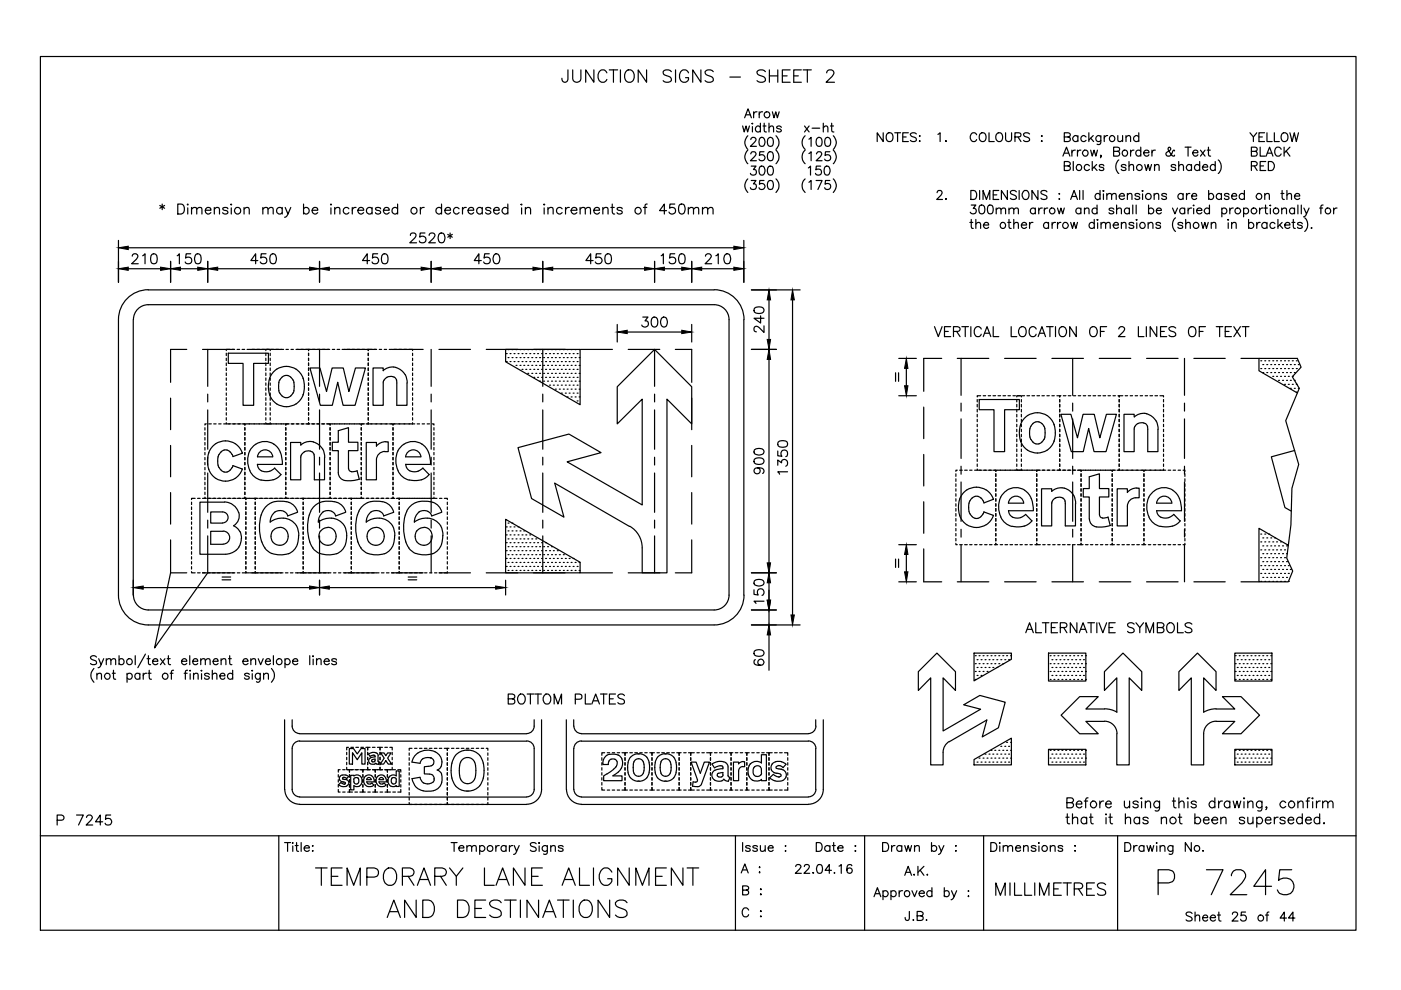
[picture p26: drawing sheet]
<svg xmlns="http://www.w3.org/2000/svg" width="297mm" height="210mm" viewBox="0 0 297 210" stroke-linecap="round" stroke-linejoin="round" font-family="sans-serif">
<g fill="none" stroke="#000" stroke-width=".25">
<path d="M8.6 12h278.9v185.2h-278.9zM120.4 14.8v2a.65 .65 0 0 1-.8 .6 .65 .65 0 0 1-.5-.8M121.4 14.8v1.9a.88 .88 0 0 0 .9 .8 .88 .88 0 0 0 .9-.8v-1.9M125.9 14.8v2.6l-1.7-2.6v2.6M128.7 15.5a.96 .96 0 0 0-1.1-.7 .96 .96 0 0 0-.8 1 1.12 1.12 0 0 0 .2 1.3 1.12 1.12 0 0 0 1.3 .2l.4-.5M129.2 14.8h1.8M130.1 14.8v2.6M131.5 14.8v2.6M132.7 15.2a.98 .98 0 0 1 1.1-.4 .98 .98 0 0 1 .7 1 1.14 1.14 0 0 1-.3 1.3 1.14 1.14 0 0 1-1.3 .2 1.58 1.58 0 0 1-.2-2.1zM137.1 14.8v2.6l-1.8-2.6v2.6M142.3 15.2a.96 .96 0 0 0-.9-.4 .96 .96 0 0 0-.8 .7l.2 .3 1 .4a.62 .62 0 0 1 .5 .5 .62 .62 0 0 1-.2 .6 1.22 1.22 0 0 1-1.5-.2M143.2 14.8v2.6"/>
<path d="M146 15.5a.98 .98 0 0 0-1.1-.7 .98 .98 0 0 0-.8 1 1.14 1.14 0 0 0 .2 1.3 1.14 1.14 0 0 0 1.3 .2l.4-.5v-.3h-.7M148.6 14.8v2.6l-1.7-2.6v2.6M151.2 15.2a.96 .96 0 0 0-.9-.4 .96 .96 0 0 0-.8 .7l.2 .3 1 .4a.62 .62 0 0 1 .5 .5 .62 .62 0 0 1-.2 .6 1.22 1.22 0 0 1-1.5-.2M154.7 16.3h2.3M162.3 15.2a1.17 1.17 0 0 0-1.8 0 .68 .68 0 0 0 .5 .8l.8 .2a.62 .62 0 0 1 .4 .5 .62 .62 0 0 1-.2 .6 1.3 1.3 0 0 1-1.5-.2M163.1 14.8v2.6M163.1 16.1h1.8M164.9 14.8v2.6M165.9 16.1h1M167.5 14.8h-1.6v2.6h1.6M168.3 16.1h1M169.9 14.8h-1.6v2.6h1.6"/>
<path d="M170.3 14.8h1.7M171.2 14.8v2.6M175.3 15.5l.2-.6 .8-.1a.65 .65 0 0 1 .4 1l-1.6 1.6h1.8M157.5 26.7l.3 1.3 .4-1.3 .3 1.3 .4-1.3M157.9 25l.7-1.9 .7 1.9M158.2 24.3h.9M158.6 28.8a1.93 1.93 0 0 0 0 2.9M158.6 31.8a1.93 1.93 0 0 0 0 2.9M158.6 37.9a1.93 1.93 0 0 0 0 2.9M159.2 29.6v-.1a.58 .58 0 0 1 .5-.4 .58 .58 0 0 1 .6 .4l-.3 .6-.9 .9h1.3M159.2 32.6l.1-.2a.58 .58 0 0 1 .5-.2 .58 .58 0 0 1 .5 .4l-.3 .6-.9 .9h1.3M159.3 35.2h1l-.6 .7a.64 .64 0 0 1 .7 .6 .64 .64 0 0 1-.6 .7 .64 .64 0 0 1-.7-.5"/>
<path d="M159.3 38.3h1l-.6 .7a.65 .65 0 0 1 .6 .9 .65 .65 0 0 1-1.1 .1l-.1-.2M159.4 26.2h.2zM159.5 26.8v1.2M159.8 23.7v1.3M160.5 23.7a.58 .58 0 0 0-.7 .6M161 23.7v1.3M161.2 29.3a.55 .55 0 0 1 .9 .2 .88 .88 0 0 1 .1 1.1 .88 .88 0 0 1-1 .3 1.51 1.51 0 0 1 0-1.6zM161.2 35.3a.59 .59 0 0 1 .9 .3 .96 .96 0 0 1-.7 1.5 1.27 1.27 0 0 1-.2-1.8zM161.2 27a.59 .59 0 0 0-.9-.1 .59 .59 0 0 0 0 .9 .59 .59 0 0 0 .9-.1M161.2 26.1v1.9M161.7 23.7a.58 .58 0 0 0-.7 .6M161.8 26.7h.6"/>
<path d="M162 32.2h-.9l-.1 .8a.68 .68 0 0 1 1 0 .68 .68 0 0 1-.1 1 .68 .68 0 0 1-1-.3M162 38.3h-.9l-.1 .8a.67 .67 0 0 1 1-.1 .67 .67 0 0 1-.1 1.1 .67 .67 0 0 1-1-.3M162 26.1v1.5l.1 .3 .4 .1M163 29.3a.56 .56 0 0 1 .9 .2 1.64 1.64 0 0 1-.2 1.4 .67 .67 0 0 1-.9-.2 1.5 1.5 0 0 1 .2-1.4zM163 32.3a.61 .61 0 0 1 .9 .3 1.64 1.64 0 0 1-.2 1.4 .67 .67 0 0 1-.9-.3 1.56 1.56 0 0 1 .2-1.4zM163 35.3a.61 .61 0 0 1 .9 .3 .96 .96 0 0 1-.6 1.5 1.19 1.19 0 0 1-.3-1.8zM163 38.4a.61 .61 0 0 1 .9 .3 .96 .96 0 0 1-.6 1.5 1.19 1.19 0 0 1-.3-1.8zM163 27.1l.5-.4 .4 .1 .1 1.2M163 26.1v1.9M163.8 23.7l.3 1.3 .4-1.3 .3 1.3 .4-1.3M164.5 28.8a1.93 1.93 0 0 1 0 2.9M164.5 31.8a1.93 1.93 0 0 1 0 2.9"/>
<path d="M164.5 37.9a1.93 1.93 0 0 1 0 2.9M165.7 27a.57 .57 0 0 0-1.1 0l.1 .2 .7 .1 .3 .4a.62 .62 0 0 1-1.1 0M170.6 26.7l.9 1.3M170.7 28.8a1.93 1.93 0 0 0 0 2.9M170.7 31.8a1.93 1.93 0 0 0 0 2.9M170.7 37.9a1.93 1.93 0 0 0 0 2.9M171.4 35.6l.4-.4v1.9M171.5 29.5l.5-.4v1.9M171.5 32.6l.5-.4v1.9M171.5 38.7l.5-.4v1.9M171.5 26.7l-.9 1.3M172.2 27.2h1.6"/>
<path d="M173 38.3h1.3l-.9 1.9M173.1 32.6l.4-.4h.4l.2 .2a.61 .61 0 0 1-.1 .8l-1 .9h1.3M173.3 29.3a.56 .56 0 0 1 .9 .2 1.64 1.64 0 0 1-.2 1.4 .67 .67 0 0 1-.9-.2 1.5 1.5 0 0 1 .2-1.4zM174 35.2h-.9l-.1 .8a.67 .67 0 0 1 1 0 .67 .67 0 0 1-.1 1 .67 .67 0 0 1-1-.3M174.6 27.1l.4-.4 .4 .1 .1 1.2M174.6 26.1v1.9M175 35.3a.59 .59 0 0 1 .9 .3 .97 .97 0 0 1-.6 1.5 1.03 1.03 0 0 1-.5-1.5zM175.1 29.3a.59 .59 0 0 1 .9 .2 1.21 1.21 0 0 1-.4 1.5l-.5-.1a1.51 1.51 0 0 1 0-1.6zM176 32.2h-1l-.1 .8a.68 .68 0 0 1 1.1 0 .68 .68 0 0 1-.2 1 .68 .68 0 0 1-.9-.3M176 38.3h-1l-.1 .8a.67 .67 0 0 1 1.1-.1 .67 .67 0 0 1-.2 1.1 .67 .67 0 0 1-.9-.3M176.1 26.7h.6M176.3 26.1v1.5l.1 .3 .4 .1"/>
<path d="M176.7 28.8a1.93 1.93 0 0 1 0 2.9M176.7 31.8a1.93 1.93 0 0 1 0 2.9M176.7 37.9a1.93 1.93 0 0 1 0 2.9M187.3 28.2v1.8l-1.3-1.8v1.8M188.2 28.2a.93 .93 0 0 1 1.2 .7 .93 .93 0 0 1-.6 1.1 .97 .97 0 0 1-1-.7 .97 .97 0 0 1 .4-1.1zM189.7 28.2h1.2M190.3 28.2v1.8M191.4 29h.7M192.6 28.2h-1.2v1.8h1.2M194.3 28.4a.74 .74 0 0 0-1.3 .2l.2 .3 .9 .3 .2 .6a.86 .86 0 0 1-1.3 0M194.9 29.9h.2zM195 28.7v.3z"/>
<path d="M198.9 28.5l.4-.3v1.8M200.5 29.9h.2zM207.1 28.6a.64 .64 0 0 0-1-.4 .93 .93 0 0 0-.4 1.2 .93 .93 0 0 0 1.1 .5l.3-.3M207.8 28.4a.78 .78 0 0 1 1-.1 .78 .78 0 0 1 .3 1 .77 .77 0 0 1-1 .7 .77 .77 0 0 1-.5-1.1zM209.7 28.2v1.8h1.1M211.5 28.2a.93 .93 0 0 1 1.1 .7 .93 .93 0 0 1-.5 1.1 .96 .96 0 0 1-1-.7 .96 .96 0 0 1 .4-1.1zM213.2 28.2v1.3a.64 .64 0 0 0 .6 .5 .64 .64 0 0 0 .7-.5v-1.3M215.2 29h1.1l.2-.3-.1-.4-.4-.1h-.8v1.8M215.8 29l.7 1M218.3 28.4a.73 .73 0 0 0-1.3 .2l.2 .3 .9 .3 .2 .3v.3a.88 .88 0 0 1-1.3 0M220.8 29.9h.2zM220.9 28.7l.1 .2-.1 .1z"/>
<path d="M225.4 33.1l.7-1.9 .7 1.9M225.7 35.2l1-.1 .2-.3-.1-.3-.3-.3h-.8v2h.8l.3-.2 .1-.5-.4-.3M225.7 29h.8l.3-.1a.41 .41 0 0 0-.1-.7h-1v1.8h.8l.3-.2 .1-.4-.4-.4M225.7 32.5h.8M227.3 31.8v1.3M227.6 34.2v2M228 31.8a.63 .63 0 0 0-.7 .6M228.4 31.8v1.3M228.5 29a.61 .61 0 0 0-.9-.1 .61 .61 0 0 0 0 1 .61 .61 0 0 0 .9-.1M228.5 28.7v1.3M229.2 31.8a.58 .58 0 0 0-.8 .6M230.3 29a.61 .61 0 0 0-.9-.1 .61 .61 0 0 0 0 1 .61 .61 0 0 0 .9-.1"/>
<path d="M230.9 28.2v1.8M231 35.2a.61 .61 0 0 0-.9-.1 .61 .61 0 0 0 0 .9 .61 .61 0 0 0 .9-.1M231.2 31.8l.4 1.3 .4-1.3 .3 1.3 .4-1.3M231.2 29.3l.7 .7M231.6 34.2v2M231.8 28.7l-.9 1M232 35.4l.6 .8M232.5 34.9l-.9 .9M233.4 28.7l-.1 1.8-.2 .1h-.5M233.4 29a.59 .59 0 0 0-.9 0 .59 .59 0 0 0 0 .8 .59 .59 0 0 0 .9 0M233.5 33h-.2l.1-.1 .1 .1-.2 .4M234 35.2a.53 .53 0 0 0-.5-.3 .53 .53 0 0 0-.4 .3l.2 .2 .6 .2 .1 .3a.57 .57 0 0 1-.9 0"/>
<path d="M234.1 28.7v1.3M234.8 28.7l-.4 .2-.3 .4M236.1 32.1l1.1-.1 .2-.2-.1-.4-.4-.2h-.8v1.9h.8a.51 .51 0 0 0 .5-.5 .51 .51 0 0 0-.5-.5M237 28.7v1a.44 .44 0 0 0 .7 .2l.3-.2M237.2 33.9a1.93 1.93 0 0 0 0 2.9M238 28.7v1.3M238.7 35.2a.57 .57 0 0 0-1 0l.3 .2 .6 .2 .1 .3a.62 .62 0 0 1-1 0M238.7 29.1l.5-.4 .4 .2 .1 1.1M238.7 28.7v1.3M239.4 35.3l.4-.4 .5 .1v1.2M239.4 34.2v2M239.7 31.8v1.3"/>
<path d="M240.4 31.8a.63 .63 0 0 0-.7 .6M241.4 29a.61 .61 0 0 0-.9-.1 .61 .61 0 0 0 0 1 .61 .61 0 0 0 .9-.1M241.4 28.2v1.8M241.9 32.1a.59 .59 0 0 0-.9-.1 .59 .59 0 0 0 0 .9 .59 .59 0 0 0 .9-.1M241.9 31.2v1.9M242.5 32.4h1.1a.58 .58 0 0 0-.8-.5 .58 .58 0 0 0-.2 .9 .57 .57 0 0 0 1 0M242.7 34.9l.3 1.3 .4-1.3 .4 1.3 .4-1.3M244.2 31.8v1.3M244.8 35.3l.4-.4 .5 .1 .1 1.2M244.8 34.9v1.3M245 31.8a.58 .58 0 0 0-.8 .6M249 32l-.1-.2-.2 .1-.2 .7a.64 .64 0 0 1-.7 .6 .64 .64 0 0 1-.6-.6l.8-.7a.38 .38 0 0 0 .2-.4 .38 .38 0 0 0-.3-.3l-.2 .1a1.62 1.62 0 0 0 .9 1.7l.3 .1 .1-.2"/>
<path d="M249.3 35.2a.53 .53 0 0 0-.5-.3 .53 .53 0 0 0-.5 .3l.3 .2 .6 .2 .1 .3a.57 .57 0 0 1-1 0M249.9 35.3l.5-.4 .4 .1 .1 1.2M249.9 34.2v2M251.3 31.2h1.2M251.9 31.2v1.9M252.6 35.2a.61 .61 0 0 0-.9-.1 .61 .61 0 0 0 0 .9 .61 .61 0 0 0 .9-.1M252.6 34.9v1.3M252.9 32.4h1.1v-.2a.6 .6 0 0 0-.9-.2 .6 .6 0 0 0 0 .9 .6 .6 0 0 0 .9-.1M254.4 35.2a.61 .61 0 0 0-1-.1 .61 .61 0 0 0 0 .9 .61 .61 0 0 0 1-.1M254.4 34.2v2M254.5 31.8l1 1.3M254.9 35.4h1.1a.58 .58 0 0 0-.8-.5 .58 .58 0 0 0-.1 1 .57 .57 0 0 0 .9 0"/>
<path d="M255.5 31.8l-1 1.3M256 31.8h.6M256.2 31.2v1.5l.1 .3 .4 .1M257.7 35.2a.59 .59 0 0 0-.9-.1 .59 .59 0 0 0 0 .9 .59 .59 0 0 0 .9-.1M257.7 34.2v2M258.3 33.9a1.93 1.93 0 0 1 0 2.9M265 28.2l.7 .8v1M265.3 35.2l1.1-.1 .1-.3v-.3l-.4-.3h-.8v2M265.3 32.1l1.1-.1 .1-.2v-.4l-.4-.2h-.8v1.9h.8a.51 .51 0 0 0 .5-.5 .51 .51 0 0 0-.5-.5M265.9 35.2l.6 1M266.5 28.2l-.8 .8M266.9 29h.7"/>
<path d="M267.2 31.2v1.9h1.1M267.2 35.2h.7M268.1 28.2h-1.2v1.8h1.2M268.4 34.2h-1.2v2h1.2M268.4 33.1l.8-1.9 .7 1.9M268.6 28.2v1.8h1.1M268.7 32.5h.9M268.9 34.2h.7a1.02 1.02 0 0 1 .6 1 1.02 1.02 0 0 1-.6 1h-.7zM270.2 28.2v1.8h1M271.6 31.7a.69 .69 0 0 0-.8-.5 .69 .69 0 0 0-.5 .7v.5a.69 .69 0 0 0 .5 .7 .69 .69 0 0 0 .8-.5M271.8 28.4a.78 .78 0 0 1 1-.1 .78 .78 0 0 1 .3 1 .77 .77 0 0 1-1 .7 .77 .77 0 0 1-.5-1.1zM272.3 31.2v1.9"/>
<path d="M272.7 32l.8 1.1M273.5 28.2l.5 1.8 .4-1.8 .4 1.8 .5-1.8M273.5 31.2l-1.2 1.3M25.1 51v8.9M27.2 52.5h128.4M27.2 57h6.9M28 54.3l.1-.3 .3-.2h.4l.3 .2a.72 .72 0 0 1-.2 .9l-1 1h1.4M30.2 54.2l.5-.4v2.1M32.2 53.9a.66 .66 0 0 1 1 .3 1.84 1.84 0 0 1-.2 1.6 .73 .73 0 0 1-1-.3 1.84 1.84 0 0 1 .2-1.6zM33.9 43.6l1 .6M34.4 43.3v1.2M34.9 43.6l-1 .6"/>
<path d="M36.2 55.4v4.5M37.6 54.2l.4-.4v2.1M37.7 43.3h.7a1.15 1.15 0 0 1 .7 1 1.15 1.15 0 0 1-.7 1.1h-.7zM38.2 57h3.7M39.8 44.1v1.3M39.8 43.3v.2zM40.4 53.8h-.9l-.2 .9a.74 .74 0 0 1 1.2 0 .74 .74 0 0 1-.2 1.1 .74 .74 0 0 1-1-.3M40.6 44.4a.73 .73 0 0 1 1-.3l.1 1.3M40.6 44v1.4M41.5 53.9a.66 .66 0 0 1 1.1 .3 1.84 1.84 0 0 1-.3 1.6 .68 .68 0 0 1-.9-.3 1.66 1.66 0 0 1 .1-1.6zM41.7 44.4a.73 .73 0 0 1 1-.3l.1 1.3M43.5 44.6h1.2a.65 .65 0 0 0-.9-.6 .65 .65 0 0 0-.2 1.1 .63 .63 0 0 0 1.1 0"/>
<path d="M44 55.4v4.5M45.4 44.4l.5-.4 .5 .1 .1 1.3M45.4 44v1.4M46.2 57h19.4M48.3 44.3a.63 .63 0 0 0-1.1 0l.3 .3 .7 .2 .1 .3a.63 .63 0 0 1-1.1 0M48.9 43.3h.2l-.1 .2zM49 44.1v1.3M51.7 44.4l.6-.4 .4 .1 .1 1.3M51.7 44v1.4M54.7 55.2h-1.5l1-1.4v2.1M55.7 44.4a.73 .73 0 0 1 1-.3l.1 1.3M55.7 44v1.4"/>
<path d="M56.4 53.8h-1l-.1 .9a.74 .74 0 0 1 1.1 .1 .74 .74 0 0 1-.2 1.1 .74 .74 0 0 1-1-.4M56.8 44.4l.5-.4 .5 .1 .1 1.3M57.5 53.9a.61 .61 0 0 1 1 .3 1.05 1.05 0 0 1-.7 1.7 .9 .9 0 0 1-.6-1.2zM59.8 44.3a.66 .66 0 0 0-.9-.1 .66 .66 0 0 0 0 1 .66 .66 0 0 0 .9-.1M59.8 44v1.4M60.5 44l.6 1.4 .6-1.4M61.1 45.4a.79 .79 0 0 1-.8 .7M64.4 44.3a.66 .66 0 0 1 .9-.1 .66 .66 0 0 1 0 1 .66 .66 0 0 1-.9-.1M64.4 43.3v2.1M66.2 44.6h1.2a.47 .47 0 0 0-.4-.6 .68 .68 0 0 0-.8 .9 .68 .68 0 0 0 1.2 .2M67.7 55.4v4.5M69.8 57h19.5"/>
<path d="M70.2 44.1v1.3M70.2 43.3h.1l-.1 .2zM71 44.4a.73 .73 0 0 1 1-.3l.1 1.3M71 44v1.4M74 44.3a.66 .66 0 0 0-1-.1 .66 .66 0 0 0 0 1 .66 .66 0 0 0 1-.1M74.7 44v1.4M75.5 44a.65 .65 0 0 0-.8 .6M75.9 44.6h1.2a.66 .66 0 0 0-1-.5 .66 .66 0 0 0 .1 1.2 .63 .63 0 0 0 .9-.2M78.4 55.2h-1.6l1.1-1.4v2.1M78.9 44.3a.66 .66 0 0 0-1-.1 .66 .66 0 0 0 0 1 .66 .66 0 0 0 1-.1M78.9 44v1.4M80.1 53.8h-1l-.1 .9a.74 .74 0 0 1 1.1 0 .74 .74 0 0 1-.1 1.1 .74 .74 0 0 1-1.1-.3"/>
<path d="M80.7 44.3a.64 .64 0 0 0-1.1 0l.3 .3 .7 .2 .1 .3a.64 .64 0 0 1-1.1 0M81.2 53.9a.66 .66 0 0 1 1 .3 1.84 1.84 0 0 1-.2 1.6 .73 .73 0 0 1-1-.3 1.84 1.84 0 0 1 .2-1.6zM81.3 44.6h1.2a.66 .66 0 0 0-1-.5 .66 .66 0 0 0 .1 1.2 .63 .63 0 0 0 .9-.2M84.3 44.3a.66 .66 0 0 0-1-.1 .66 .66 0 0 0 0 1 .66 .66 0 0 0 1-.1M84.3 43.3v2.1M87 49.9l.2-.4 .6-.1a.49 .49 0 0 1 .3 .8l-1.2 1.3h1.4M89.1 44v1.4M89.9 44a.65 .65 0 0 0-.8 .6M90.1 49.4h-1l-.1 .9a.74 .74 0 0 1 1.1 0 .74 .74 0 0 1-.1 1.1 .74 .74 0 0 1-1.1-.3M91 49.9l.2-.4h.8a.46 .46 0 0 1 .1 .7l-1.2 1.3h1.4M91.4 55.4v4.5M93.2 49.5a.69 .69 0 0 1 1 .3 1.05 1.05 0 0 1-.7 1.7 1.27 1.27 0 0 1-.3-2z"/>
<path d="M93.5 57h19.5M93.6 44.3a.66 .66 0 0 0-1-.1 .66 .66 0 0 0 0 1 .66 .66 0 0 0 1-.1M93.6 43.3v2.1M94.3 44.6h1.2a.65 .65 0 0 0-.9-.6 .65 .65 0 0 0-.2 1.1 .64 .64 0 0 0 1.1 0M94.9 49.7l1 .6M95.4 49.4v1.2M95.9 49.7l-1 .6M97.3 44.3a.66 .66 0 0 0-.9-.1 .66 .66 0 0 0 0 1 .66 .66 0 0 0 .9-.1M98.1 44v1.4M98.9 44a.65 .65 0 0 0-.8 .6M99.2 44.6h1.2a.65 .65 0 0 0-.9-.6 .65 .65 0 0 0-.2 1.1 .64 .64 0 0 0 1.1 0M102 55.2h-1.4l.9-1.4v2.1"/>
<path d="M102.2 44.3a.66 .66 0 0 0-.9-.1 .66 .66 0 0 0 0 1 .66 .66 0 0 0 .9-.1M102.2 44v1.4M103.7 53.8h-.9l-.2 .9a.74 .74 0 0 1 1.2 0 .74 .74 0 0 1-.2 1.1 .74 .74 0 0 1-1.1-.3M104.1 44.3a.64 .64 0 0 0-1.1 0l.3 .3 .5 .1 .3 .4a.64 .64 0 0 1-1.1 0M104.7 44.6h1.1a.65 .65 0 0 0-.9-.6 .65 .65 0 0 0-.2 1.1 .64 .64 0 0 0 1.1 0M104.9 53.9a.62 .62 0 0 1 .9 .3 1.05 1.05 0 0 1-.6 1.7 1.27 1.27 0 0 1-.3-2zM107.7 44.3a.68 .68 0 0 0-1-.1 .68 .68 0 0 0 0 1 .68 .68 0 0 0 1-.1M107.7 43.3v2.1M110.5 43.3h.2l-.1 .2zM110.6 44.1v1.3M111.4 44.4l.5-.4 .5 .1 .1 1.3M111.4 44v1.4"/>
<path d="M115.1 55.4v4.5M115.4 44.1v1.3M115.4 43.3h.1l-.1 .2zM116.2 44.4a.73 .73 0 0 1 1-.3l.1 1.3M116.2 44v1.4M117.2 57h19.5M119.2 44.3a.66 .66 0 0 0-1-.1 .66 .66 0 0 0 0 1 .66 .66 0 0 0 1-.1M119.9 44v1.4M120.7 44a.65 .65 0 0 0-.8 .6M121.1 44.6h1.2a.66 .66 0 0 0-1-.5 .66 .66 0 0 0 .1 1.2 .63 .63 0 0 0 .9-.2M123 44.4a.73 .73 0 0 1 1-.3l.1 1.3M123 44v1.4"/>
<path d="M124.1 44.4a.73 .73 0 0 1 1-.3l.1 1.3M125.7 55.2h-1.5l1-1.4v2.1M125.9 44.6h1.2a.65 .65 0 0 0-.9-.6 .65 .65 0 0 0-.2 1.1 .64 .64 0 0 0 1.1 0M127.4 53.8h-1l-.1 .9a.75 .75 0 0 1 1.2 .1 .75 .75 0 0 1-.2 1.1 .75 .75 0 0 1-1.1-.4M127.8 44.4a.73 .73 0 0 1 1-.3l.1 1.3M127.8 44v1.4M128.5 53.9a.66 .66 0 0 1 1.1 .3 1.84 1.84 0 0 1-.3 1.6 .73 .73 0 0 1-1-.3 1.84 1.84 0 0 1 .2-1.6zM129.5 44h.7M129.8 43.3v1.7l.1 .3 .4 .1M131.9 44.3a.64 .64 0 0 0-1.1 0l.3 .3 .7 .2 .1 .3a.64 .64 0 0 1-1.1 0M136.4 44h.7M137.2 43.3h-.4v.3v1.8"/>
<path d="M138.8 55.4v4.5M140.2 54.2l.4-.4v2.1M140.9 57h3.6M141.3 44.7h-1.5l1.1-1.4v2.1M143.1 53.8h-1l-.1 .9a.74 .74 0 0 1 1.1 0 .74 .74 0 0 1-.1 1.1 .74 .74 0 0 1-1.1-.3M143.1 43.3h-1.1v.9a.74 .74 0 0 1 1.1 0 .74 .74 0 0 1-.2 1.1 .74 .74 0 0 1-1.1-.3M144.2 53.9a.66 .66 0 0 1 1 .3 1.84 1.84 0 0 1-.2 1.6 .68 .68 0 0 1-1-.3 1.66 1.66 0 0 1 .2-1.6zM144.2 43.3a.68 .68 0 0 1 .9 .3 1.1 1.1 0 0 1-.6 1.8 1.39 1.39 0 0 1-.3-2.1zM145.9 44.4l.5-.4 .6 .1v1.3M145.9 44v1.4M146.7 55.4v4.5M147 44.4l.5-.4 .6 .1v1.3"/>
<path d="M148.8 57h6.8M148.9 44.4l.6-.4 .5 .1v1.3M148.9 44v1.4M149.6 54.3v-.1a.65 .65 0 0 1 1-.3l.2 .5-1.3 1.5h1.4M150 44.4l.6-.4 .5 .1 .1 1.3M151.8 54.2l.5-.4v2.1M153.8 53.9a.62 .62 0 0 1 1 .3 1.05 1.05 0 0 1-.7 1.7 1.27 1.27 0 0 1-.3-2zM157.7 51v8.9M198.7 40.9l.3-.5h.4l.3 .2a.61 .61 0 0 1-.2 .8l-.9 .9h1.2M200.5 42.2h.2zM205.6 47.2h.7M205.8 40.4a1 1 0 0 1 1.3 .7 1 1 0 0 1-.7 1.2h-.6z"/>
<path d="M205.9 43.5h1l-.6 .7a.62 .62 0 0 1 .6 .9 .62 .62 0 0 1-1.1 .1l-.1-.2M205.9 46.5v1.5l.1 .3 .3 .1M206.9 47.5l.5-.3h.4l.1 1.2M206.9 46.5v1.9M207.7 40.4v1.9M207.8 43.6a.67 .67 0 0 1 .9 .2 1.21 1.21 0 0 1-.4 1.5h-.5a1.51 1.51 0 0 1 0-1.7zM208.4 42.3v-1.9l.7 1.9 .8-1.9v1.9M208.5 47.7h1.1a.58 .58 0 0 0-.8-.5 .58 .58 0 0 0-.2 1 .57 .57 0 0 0 1 0M209.6 43.6a.61 .61 0 0 1 .9 .2 1.26 1.26 0 0 1-.4 1.5h-.2a1.23 1.23 0 0 1-.3-1.7zM210.6 41.3h.7M211.2 44.5l.3-.3a.44 .44 0 0 1 .7 .3v.8M211.2 44.1v1.2"/>
<path d="M211.8 40.4h-1.2v1.9h1.2M212.2 44.5l.5-.4 .4 .1 .1 1.1M213.6 40.4v1.9l-1.3-1.9v1.9M213.7 47.2h.6M213.9 44.5l.3-.3a.44 .44 0 0 1 .7 .3v.8M213.9 46.5v1.5l.1 .3 .4 .1M213.9 44.1v1.2M214.9 44.5l.5-.4 .4 .1 .1 1.1M214.9 47.5l.5-.3h.4l.1 1.2M214.9 46.5v1.9M215.5 40.7a.7 .7 0 0 0-.7-.4 .7 .7 0 0 0-.6 .6l.2 .2 .9 .4 .2 .2v.3a.88 .88 0 0 1-1.3 0M216.1 40.4v1.9"/>
<path d="M216.5 47.7h1.1a.6 .6 0 0 0-.8-.5 .6 .6 0 0 0-.2 1 .62 .62 0 0 0 1 0M217.1 40.5a.93 .93 0 0 1 1.1 .4 .93 .93 0 0 1-.2 1.1l-.2 .2a.9 .9 0 0 1-1.1-.4 .9 .9 0 0 1 .2-1.1zM218.3 47.2v1.2M219 47.2a.58 .58 0 0 0-.7 .5M219.5 44.4a.59 .59 0 0 0-.9-.1 .59 .59 0 0 0 0 .9 .59 .59 0 0 0 .9-.1M219.5 44.1v1.2M220.1 40.4v1.9l-1.3-1.9v1.9M220.2 44.1v1.2M221 44.1a.65 .65 0 0 0-.8 .5M221.4 44.1v1.2M222 40.7a.71 .71 0 0 0-.7-.3 .71 .71 0 0 0-.6 .5l.2 .2 .9 .4 .2 .5a.88 .88 0 0 1-1.3 0M222.1 44.1a.64 .64 0 0 0-.7 .5"/>
<path d="M222.3 47.5a.59 .59 0 0 0-.9-.1 .59 .59 0 0 0 0 .9 .59 .59 0 0 0 .9-.1M222.3 47.2v1.2M223.1 47.2v1.2M223.8 47.2a.58 .58 0 0 0-.7 .5M224.2 44.1l.4 1.2 .3-1.2 .4 1.2 .4-1.2M224.2 47.2v1.2M224.5 41.1h.2zM224.5 42.2h.2zM224.9 47.2a.63 .63 0 0 0-.7 .5M227 42.3l.7-1.9 .7 1.9M227 47.2l.4 1.2 .3-1.2 .4 1.2 .3-1.2M227.3 41.7h.9"/>
<path d="M228.9 40.4v1.9M229.2 44.4a.59 .59 0 0 0-.9-.1 .59 .59 0 0 0 0 .9 .59 .59 0 0 0 .9-.1M229.2 44.1v1.2M229.6 40.4v1.9M229.9 44.5l.4-.4 .5 .1 .1 1.1M229.9 44.1v1.2M232 47.5a.61 .61 0 0 0-.9-.1 .61 .61 0 0 0 0 .9 .61 .61 0 0 0 .9-.1M232 46.5v1.9M232.6 44.4a.59 .59 0 0 0-.9-.1 .59 .59 0 0 0 0 .9 .59 .59 0 0 0 .9-.1M232.6 46.6h.2zM232.6 43.5v1.8M232.7 47.2v1.2"/>
<path d="M233.2 41.3a.59 .59 0 0 0-.8-.1 .59 .59 0 0 0 0 .9 .59 .59 0 0 0 .8-.1M233.2 40.4v1.9M233.4 47.5l.5-.3h.4l.1 1.2M233.4 47.2v1.2M233.9 41.1v1.2M233.9 40.4l.2 .1-.2 .1zM234.4 47.5l.5-.3h.4l.1 1.2M234.7 41.4l.4-.4 .5 .1 .1 1.2M234.7 41v1.3M235.7 41.4l.4-.4 .5 .1 .1 1.2M236 47.7h1.1a.58 .58 0 0 0-.8-.5 .58 .58 0 0 0-.2 1 .57 .57 0 0 0 1 0M236.1 44.4a.62 .62 0 0 0-1 0l.1 .1 .8 .3 .1 .3a.62 .62 0 0 1-1 0"/>
<path d="M236.7 44.5l.5-.4 .5 .1 .1 1.1M236.7 43.5v1.8M237.3 41.6h1.1a.6 .6 0 0 0-.8-.5 .6 .6 0 0 0-.2 .9 .62 .62 0 0 0 1 0M237.8 47.5l.4-.3h.4l.1 1.2M237.8 47.2v1.2M239 41.4l.5-.4 .4 .1 .1 1.2M239 41v1.3M239.5 44.4a.59 .59 0 0 0-.9-.1 .59 .59 0 0 0 0 .9 .59 .59 0 0 0 .9-.1M239.5 44.1v1.2M240.2 43.5v1.8M240.4 47.5a.57 .57 0 0 0-1 0l.1 .1 .8 .3 .1 .3a.62 .62 0 0 1-1 0M240.9 46.6h.2z"/>
<path d="M240.9 43.5v1.8M241 47.2v1.2M241.7 41.3a.57 .57 0 0 0-1.1 0l.3 .3 .6 .1 .2 .3a.62 .62 0 0 1-1.1 0M242.2 40.5h.2l-.2 .1zM242.2 41.1v1.2M243.4 47.5l.5-.3h.4l.1 1.2M243.4 47.2v1.2M243.5 44.4a.61 .61 0 0 1 .9-.1 .61 .61 0 0 1 0 .9 .61 .61 0 0 1-.9-.1M243.5 43.5v1.8M244.7 41.4l.5-.4 .4 .1 .1 1.2M244.7 41v1.3M245.2 44.6h1a.57 .57 0 0 0-.8-.4 .57 .57 0 0 0-.1 .9 .57 .57 0 0 0 .9 0"/>
<path d="M246.1 47.5a.54 .54 0 0 0-.5-.4 .54 .54 0 0 0-.5 .4l.2 .2 .5 .1a.33 .33 0 0 1 .2 .5 .63 .63 0 0 1-.9-.1M247.3 41.3a.57 .57 0 0 0-1 0l.1 .2 .8 .2 .1 .3a.62 .62 0 0 1-1 0M248.6 44.1l.5 1.2 .6-1.2M249.2 46.2a1.93 1.93 0 0 0 0 2.9M250.8 47.5a.57 .57 0 0 0-1.1 0l.1 .1 .9 .3 .1 .3a.62 .62 0 0 1-1.1 0M250.8 41.3a.61 .61 0 0 0-.9-.1 .61 .61 0 0 0 0 .9 .61 .61 0 0 0 .9-.1M250.8 41v1.3M251.2 44.4a.59 .59 0 0 0-.9-.1 .59 .59 0 0 0 0 .9 .59 .59 0 0 0 .9-.1M251.2 44.1v1.2M251.4 47.5l.4-.3h.5l.1 1.2M251.4 46.5v1.9M251.6 41v1.3"/>
<path d="M251.9 44.1v1.2M252.3 41a.58 .58 0 0 0-.7 .6M252.7 44.1a.65 .65 0 0 0-.8 .5M252.7 41.6h1a.55 .55 0 0 0-.6-.6 .55 .55 0 0 0-.4 .7 .57 .57 0 0 0 .4 .6 .57 .57 0 0 0 .6-.3M253 43.6h.2zM253.1 44.2v1.1M253.7 44.6h1.1a.6 .6 0 0 0-.6-.5 .6 .6 0 0 0-.6 .6 .6 .6 0 0 0 .6 .6l.6-.2M254.7 47.2l.4 1.2 .4-1.2 .3 1.2 .4-1.2M256.3 41.3a.59 .59 0 0 1 .8-.1 .59 .59 0 0 1 0 .9 .59 .59 0 0 1-.8-.1M256.3 40.4v1.9M256.4 44.4a.61 .61 0 0 0-.9-.1 .61 .61 0 0 0 0 .9 .61 .61 0 0 0 .9-.1M256.4 43.5v1.8"/>
<path d="M256.8 47.5l.4-.3h.5l.1 1.2M256.8 47.2v1.2M259 41.3a.61 .61 0 0 0-.9-.1 .61 .61 0 0 0 0 .9 .61 .61 0 0 0 .9-.1M259 41v1.3M259.1 44.4a.59 .59 0 0 1 .8-.1 .59 .59 0 0 1 0 .9 .59 .59 0 0 1-.8-.1M259.1 44.1v1.9M260.4 47.2v1.2M260.4 46.5v.2zM260.6 41.3a.53 .53 0 0 0-.5-.3 .53 .53 0 0 0-.5 .3l.3 .3 .6 .1 .1 .3a.57 .57 0 0 1-1 0M260.7 44.1v1.2M261.1 41.6h1.1a.55 .55 0 0 0-.7-.6 .55 .55 0 0 0-.4 .7 .57 .57 0 0 0 .4 .6 .57 .57 0 0 0 .7-.3M261.1 47.5l.4-.3h.5l.1 1.2"/>
<path d="M261.1 47.2v1.2M261.5 44.1a.64 .64 0 0 0-.8 .5M263.7 44.4a.59 .59 0 0 1 .8-.1 .59 .59 0 0 1 0 .9 .59 .59 0 0 1-.8-.1M263.7 44.1v1.9M263.8 41.3a.61 .61 0 0 0-.9-.1 .61 .61 0 0 0 0 .9 .61 .61 0 0 0 .9-.1M263.8 40.4v1.9M264.7 47.5a.61 .61 0 0 1 .9-.1 .61 .61 0 0 1 0 .9 .61 .61 0 0 1-.9-.1M264.7 46.5v1.9M266.5 47.2v1.2M267.1 44.1v1.2M267.2 47.2a.58 .58 0 0 0-.7 .5M267.8 44.1a.65 .65 0 0 0-.7 .5"/>
<path d="M268.1 44.1h.6M268.2 41.4l.4-.4 .4 .1 .1 1.2M268.2 41v1.3M268.3 43.5v1.5l.1 .3h.4M268.6 47.5a.61 .61 0 0 0-.9-.1 .61 .61 0 0 0 0 .9 .61 .61 0 0 0 .9-.1M268.6 47.2v1.2M269.3 44.2v1.1M269.3 43.5v.1zM270.3 47.5a.59 .59 0 0 0-.9-.1 .59 .59 0 0 0 0 .9 .59 .59 0 0 0 .9-.1M270.9 46.5v1.9M271.3 47.7l.7 .7M271.6 41h.6"/>
<path d="M271.8 44.5l.2-.3a.44 .44 0 0 1 .8 .3v.8M271.8 44.1v1.2M271.8 40.4v1.6l.2 .2 .3 .1M271.8 47.2l-.9 .8M272.4 47.7h1.1a.6 .6 0 0 0-.9-.5 .6 .6 0 0 0-.1 1 .62 .62 0 0 0 1 0M272.9 41.4l.4-.4 .4 .1 .1 1.2M272.9 40.4v1.9M273.9 47.2h.6M274.2 46.5v1.5l.1 .3 .3 .1M274.5 41.6h1.1a.6 .6 0 0 0-.9-.5 .6 .6 0 0 0-.2 .9 .62 .62 0 0 0 1.1 0M274.5 44.4a.59 .59 0 0 0-.9-.1 .59 .59 0 0 0 0 .9 .59 .59 0 0 0 .9-.1M274.5 44.1v1.2"/>
<path d="M275.2 43.5v1.8M275.9 43.5v1.8M276.1 47.5a.57 .57 0 0 0-1 0l.1 .1 .8 .3 .1 .3a.62 .62 0 0 1-1 0M276.5 44.1l.5 1.2 .6-1.2M276.6 46.2a1.93 1.93 0 0 1 0 2.9M277 45.3l-.2 .4-.4 .3M278.1 48.3h.1l-.1 .1zM279.8 44.1h.6M280.5 43.5l-.4 .1-.1 .2v1.5M282.8 44.1v1.2M283.5 44.1a.64 .64 0 0 0-.7 .5M25.1 67.8v58.4"/>
<path d="M28.3 67.8v58.4M31.4 61.5h120M31.4 61.4a6.3 6.3 0 0 0-6.3 6.4M39.6 74.1h-3.4v7M42.9 74.1h6.9M44 74.1v7.8M48 74.9v.5M48 75.9v.6M48 77v.5M48 78v.6M48 79.1v.5M48.4 74.9h8.5v2.1h-3.1v8.9h-2.3v-8.9h-3.1z"/>
<path d="M48.7 74.1h-.7v.2M50.3 74.1h.5M51.3 74.1h.6M52.4 74.1h7.7M56.4 74.9v.5M56.4 75.9v.6M56.4 77v.5M56.4 78v.6M56.4 79.1v.5M56.6 74.1h.7v.2M57 74.1h-.6v.2M57.3 74.9v.5"/>
<path d="M57.3 75.9v.6M57.3 77v.5M57.3 78v.6M57.3 79.1v.5M60.4 79.6l-.6 .4M60.4 79.6h.7l.6 .4M60.6 74.1h.5M60.7 77.7a3.7 3.7 0 0 1 3.6 2.5M60.7 77.7a3.7 3.7 0 0 0-3.5 2.5M61.7 74.1h.5M62.8 74.1h7.1M65.4 74.9v.5"/>
<path d="M65.4 75.9v.6M65.4 77v.5M65.4 78v.6M65.4 79.1v.5M65.7 78h2.1l1.4 5 1.2-5h2.4l1.2 5 1.4-5h2.1l-2.2 7.9h-2.6l-1.1-4.8-1.1 4.8h-2.6zM65.7 74.1h-.3v.2v-.2h-.6M67.7 74.1v7.8M70.5 74.1h.5M71.5 74.1h.5M72.5 74.1h7.4M78.1 74.9v.5M78.1 75.9v.6"/>
<path d="M78.1 77v.5M78.1 78v.6M78.1 79.1v.5M78.8 74.1h-.7v.2v-.2h-.3M80.4 74.1h.5M81.3 78.6v-.6h-2.2v7.9h2.2v-4.7M81.5 74.1h.5M82.5 74.1h7.2M83.3 79.9l-.7-.1-.6 .2-.6 .6M83.3 79.9l.3 .1M83.5 77.8l-1.5 .3-.8 .5M83.5 77.8l.4 .1"/>
<path d="M83.6 80l.5 .6M83.9 77.9l1.4 .8 .6 .8M85.9 79.4l.4 1.8M86.7 74.1h.8v.2M87.5 74.9v.5M87.5 75.9v.6M87.5 77v.5M87.5 78v.6M87.5 79.1v.5M91.4 74.1v7.8M93.1 74.1h6.7M103.1 74.1h6.7"/>
<path d="M107.2 74.1h15.8v11.7l-15.8-9.1zM107.3 76.7h.1M107.3 75h.1M107.7 75.8h.1M107.7 74.1h.1M108.1 76.7h.1M108.1 75h.1M108.6 75.8h.1M108.6 74.1h.1M109 76.7h.1M109 75h.1M109.4 77.5h.1"/>
<path d="M109.4 75.8h.1M109.4 74.1h.1M109.8 76.7h.1M109.8 75h.1M110.3 77.5h.1M110.3 75.8h.1M110.3 74.1h.1M110.7 78.3h.1M110.7 76.7h.1M110.7 75h.1M111.1 77.5h.1M111.1 75.8h.1"/>
<path d="M111.1 74.1h.1M111.5 78.3h.1M111.5 76.7h.1M111.5 75h.1M111.9 79.2h.1M111.9 77.5h.1M111.9 75.8h.1M111.9 74.1h.1M112.3 78.3h.1M112.3 76.7h.1M112.3 75h.1M112.7 79.2h.1"/>
<path d="M112.7 77.5h.1M112.7 75.8h.1M112.7 74.1h.1M113.1 74.1h6.7M113.2 78.3h.1M113.2 76.7h.1M113.2 75h.1M113.6 79.2h.1M113.6 77.5h.1M113.6 75.8h.1M113.6 74.1h.1M114 78.3h.1"/>
<path d="M114 76.7h.1M114 75h.1M114.4 79.2h.1M114.4 77.5h.1M114.4 75.8h.1M114.4 74.1h.1M114.8 78.3h.1M114.8 76.7h.1M114.8 75h.1M115.1 74.1v7.8M115.2 79.2h.1M115.2 77.5h.1"/>
<path d="M115.2 75.8h.1M115.2 74.1h.1M115.7 78.3h.1M115.7 76.7h.1M115.7 75h.1M116.1 79.2h.1M116.1 77.5h.1M116.1 75.8h.1M116.1 74.1h.1M116.5 78.3h.1M116.5 76.7h.1M116.5 75h.1"/>
<path d="M116.9 79.2h.1M116.9 77.5h.1M116.9 75.8h.1M116.9 74.1h.1M117.3 78.3h.1M117.3 76.7h.1M117.3 75h.1M117.7 79.2h.1M117.7 77.5h.1M117.7 75.8h.1M117.7 74.1h.1M118.2 78.3h.1"/>
<path d="M118.2 76.7h.1M118.2 75h.1M118.6 79.2h.1M118.6 77.5h.1M118.6 75.8h.1M118.6 74.1h.1M119 78.3h.1M119 76.7h.1M119 75h.1M119.4 79.2h.1M119.4 77.5h.1M119.4 75.8h.1"/>
<path d="M119.4 74.1h.1M119.9 78.3h.1M119.9 76.7h.1M119.9 75h.1M120.2 79.2h.1M120.2 77.5h.1M120.2 75.8h.1M120.2 74.1h.1M120.7 78.3h.1M120.7 76.7h.1M120.7 75h.1M121.1 79.2h.1"/>
<path d="M121.1 77.5h.1M121.1 75.8h.1M121.1 74.1h.1M121.5 78.3h.1M121.5 76.7h.1M121.5 75h.1M121.9 79.2h.1M121.9 77.5h.1M121.9 75.8h.1M121.9 74.1h.1M122.4 78.3h.1M122.4 76.7h.1"/>
<path d="M122.4 75h.1M122.8 79.2h.1M122.8 77.5h.1M122.8 75.8h.1M122.8 74.1h.1M123.2 74.1h6.7M130.9 68.8v3.7M133 70.4h11.5M133.2 74.1h6.7M136.3 67.2h1.1l-.6 .8a.7 .7 0 0 1 .7 .7 .7 .7 0 0 1-.6 .7 .7 .7 0 0 1-.8-.5M138.4 67.4a.66 .66 0 0 1 1 .2 1.38 1.38 0 0 1-.5 1.7h-.2a1.34 1.34 0 0 1-.3-1.9zM138.8 74.1v7.8"/>
<path d="M140.4 67.4a.62 .62 0 0 1 1 .2 1.08 1.08 0 0 1-.7 1.7 1.27 1.27 0 0 1-.3-1.9zM143.2 74.1h3.5v7M146.7 68.8v3.7M151.4 64.6h-120a3.2 3.2 0 0 0-3.1 3.2M151.4 64.6a3.2 3.2 0 0 1 3.2 3.2M151.4 61.4a6.3 6.3 0 0 1 6.3 6.4M154.6 67.8v58.4M157.7 67.8v58.4M159.3 74.1h5.3M159.3 61.5h10.3M159.9 65.4a1.38 1.38 0 0 1 2.1 .3v.2a1.38 1.38 0 0 1-2.1 .3zM161.3 67v1.5l-1.4-1h2.1"/>
<path d="M162 69.1v1.4l-1-1a.64 .64 0 0 0-1.1-.1v.8l.5 .2M163 63.6v8.4M163 76.2v43.1M168 63.6v66.8M189.9 79v1.9M190.5 79v1.9M190.6 76h3.7M192.2 78.1v3.7M198.1 69.3l.8 2.1 .8-2.1M199.7 76h-3.9v7M200.3 70.3h.8M201.6 69.3h-1.3v2.1h1.3"/>
<path d="M202.2 70.3l1.1-.1 .3-.3-.1-.4-.5-.2h-.8v2.1M202.8 70.3l.8 1.1M203 76h6.6M203.8 76v7.8M203.9 69.3h1.4M204.7 69.3v2.1M205.8 69.3v2.1M208 69.8a.74 .74 0 0 0-1.1-.4 1.23 1.23 0 0 0 .3 2l.5-.1 .3-.4M208.5 71.4l.8-2.1 .8 2.1M208.8 70.7h1M210.6 69.3v2.1h1.2M213 76h6.7"/>
<path d="M214.4 69.3v2.1h1.2M216.2 69.6a.77 .77 0 0 1 .9-.3 .77 .77 0 0 1 .5 .8 .92 .92 0 0 1-.2 1 .92 .92 0 0 1-1 .2l-.2-.2a1.35 1.35 0 0 1 0-1.5zM219.7 69.8a.76 .76 0 0 0-.9-.5 .76 .76 0 0 0-.6 .8 .92 .92 0 0 0 .2 1 .92 .92 0 0 0 1 .2l.3-.4M220.1 71.4l.8-2.1 .8 2.1M220.4 70.7h1M221.9 69.3h1.4M222.6 69.3v2.1M223 76h6.7M223.8 69.3v2.1M224.7 69.6a.9 .9 0 0 1 1.1-.1 .9 .9 0 0 1 .3 1.1 .8 .8 0 0 1-.8 .8 .8 .8 0 0 1-.8-.8zM227.4 76v7.8M228.2 69.3v2.1l-1.4-2.1v2.1"/>
<path d="M231.2 69.6a.9 .9 0 0 1 1.1-.1 .9 .9 0 0 1 .3 1.1 .8 .8 0 0 1-.8 .8 .8 .8 0 0 1-.8-.8zM233.1 76h6.6M233.3 70.3h.8M234.6 69.3h-1.3v2.1M237.2 69.8v-.1a.66 .66 0 0 1 1.2-.2 .67 .67 0 0 1-.3 .9l-1 1h1.4M241.4 69.3v2.1h1.1M243 69.3v2.1M243.1 76h6.7M245.3 69.3v2.1l-1.4-2.1v2.1M246.1 70.3h.8M247.4 69.3h-1.3v2.1h1.3M249.3 69.6a.82 .82 0 0 0-1.5 .2l.5 .4 .8 .3 .2 .6a.97 .97 0 0 1-1.5 0"/>
<path d="M251.1 76v7.8M252.2 69.6a.77 .77 0 0 1 .8-.3 .77 .77 0 0 1 .5 .8 .92 .92 0 0 1-.1 1 .92 .92 0 0 1-1 .2 1.44 1.44 0 0 1-.2-1.7zM253.1 76h6.7M254.3 70.3h.8M255.6 69.3h-1.3v2.1M257.9 69.3h1.4M258.6 69.3v2.1M259.8 70.3h.8M261.1 69.3h-1.3v2.1h1.3M261.6 69.3l1.4 2.1M263 69.3l-1.4 2.1M263.1 76h3.8"/>
<path d="M263.4 69.3h1.4M264.1 69.3v2.1M267.3 78.1h.1M267.3 76.5h.1M267.7 79h.1M267.7 77.3h.1M268.2 78.1h.1M268.2 76.5h.1M268.6 79h.1M268.6 77.3h.1M269 78.1h.1M269 76.5h.1"/>
<path d="M269.4 79h.1M269.4 77.3h.1M269.8 79.8h.1M269.8 78.1h.1M269.8 76.5h.1M270.2 79h.1M270.2 77.3h.1M270.7 79.8h.1M270.7 78.1h.1M270.7 76.5h.1M271.1 79h.1M271.1 77.3h.1"/>
<path d="M271.5 79.8h.1M271.5 78.1h.1M271.5 76.5h.1M271.9 79h.1M271.9 77.3h.1M272.3 79.8h.1M272.3 78.1h.1M272.3 76.5h.1M272.8 79h.1M272.8 77.3h.1M273.1 79.8h.1M273.1 78.1h.1"/>
<path d="M273.1 76.5h.1M273.6 79h.1M273.6 77.3h.1M274 79.8h.1M274 78.1h.1M274 76.5h.1M274.4 79h.1M274.4 77.3h.1M274.8 78.1h.1M274.8 76.5h.1M275.3 77.3h.1M36.2 84.4v6.7"/>
<path d="M36.2 94.4v6.7M43.4 90.7v.5M43.4 91.7v.5M43.4 92.8v.5M43.4 93.8v.6M43.4 94.9v.5M43.4 95.9v.5M43.4 97v.5M43.4 98v.6M43.4 99.1v.5M43.7 89.9h-.3v.2M44 83.6v1.6"/>
<path d="M44 86.9v8.3M44 96.9v1.7M44.3 89.9h.5M44.3 96a4.3 4.3 0 0 0 3.1 6 3.7 3.7 0 0 0 4-2.6l-2-.7-.2 .4M45.3 89.9h.5M46.2 96.9v.3a2.39 2.39 0 0 0 1.3 2.9M46.4 89.9h.5M47.4 89.9h.5M47.5 95.4a1.52 1.52 0 0 1 1.7 1M47.5 95.4a2.16 2.16 0 0 0-1.3 1.5M48 89.6v.3h.7M48 80.1v.5"/>
<path d="M48 81.2v.5M48 82.3v.5M48 83.3v.5M48 84.3v.6M48 85.4v.5M48 86.4v.6M48 87.5v.5M48 88.6v.5M48.5 89.9h.5M49.2 99.1a1.55 1.55 0 0 1-1.7 1M49.2 96.4l.2 .4M49.2 89.9h.9"/>
<path d="M50.3 89.9h.8M51.3 89.9h.6M51.3 96l.1 .1M51.3 96a3.8 3.8 0 0 0-3.5-2.5 3.8 3.8 0 0 0-3.5 2.5M51.4 96.1l-2 .7M51.4 96v.1M51.9 90.7v.5M51.9 91.7v.5M51.9 92.8v.5M51.9 93.8v.6M51.9 94.9v.5M51.9 95.9v.5"/>
<path d="M51.9 97v.5M51.9 98v.6M51.9 99.1v.5M52.3 89.9h-.4v.2v-.2h-.3M52.4 89.9h1M52.9 95.6l-.4 1.8 .1 1.2 .4 1.2M53 99.8a3.5 3.5 0 0 0 2.4 2M53.4 89.9h1M54.2 94.2l-.6 .5-.6 .9M54.5 89.9h1M54.6 98.5h5.2M54.6 98.4a1.81 1.81 0 0 0 2.6 1.5"/>
<path d="M55.6 89.9h.9M56.4 89.6v.3h.6M56.4 80.1v.5M56.4 81.2v.5M56.4 82.3v.5M56.4 83.3v.5M56.4 84.3v.6M56.4 85.4v.5M56.4 86.4v.6M56.4 87.5v.5M56.4 88.6v.5M56.6 89.9h1.4"/>
<path d="M57.2 80.2a4.3 4.3 0 0 0 3.1 6h.4M57.3 80.1v.5M57.3 81.2v.5M57.3 82.3v.5M57.3 83.3v.5M57.3 84.3v.6M57.3 85.4v.5M57.3 86.4v.6M57.3 87.5v.5M57.3 88.6v.5M57.3 89.6v.3M57.8 96.9a1.63 1.63 0 0 0-1.6-1.5 1.63 1.63 0 0 0-1.6 1.5h3.2"/>
<path d="M58 94.2a4.7 4.7 0 0 1 1.9 4.3M58.1 94.2a3.5 3.5 0 0 0-3.9 0M58.1 89.9h1M58.2 99.3l1.4 1.3a4 4 0 0 1-4.2 1.2M58.2 99.2l-1 .7M59.1 82.8l.2 .6M59.1 81.1v1.7M59.2 89.9h.9M59.3 83.3l.5 .6M59.8 83.9l.6 .4M59.8 80l-.5 .6-.2 .5M60.6 90.7v.5"/>
<path d="M60.6 91.7v.5M60.6 92.8v.5M60.6 93.8v.6M60.6 94.9v.5M60.6 95.9v.5M60.6 97v.5M60.6 98v.6M60.6 99.1v.5M60.6 89.9h.5M61.3 89.9h-.7v.2v-.2h-.4M61.7 80l.6 1.1M61.7 89.9h.7"/>
<path d="M62.1 83.3a1.55 1.55 0 0 1-1.7 1M62.3 81.1v1.7M62.3 82.8l-.2 .6M62.8 89.9h.6M63.8 89.9h.7M64.3 80.2a4.3 4.3 0 0 1-3.2 6h-.4M64.8 89.9h.7M65.4 80.1v.5M65.4 81.2v.5M65.4 82.3v.5M65.4 83.3v.5M65.4 84.3v.6"/>
<path d="M65.4 85.4v.5M65.4 86.4v.6M65.4 87.5v.5M65.4 88.6v.5M65.7 89.9h-.3v-.3v.3M65.8 95.6a1.6 1.6 0 0 0-2 1.3M65.8 95.7l.3 .1M66.1 89.9h.7M66.1 95.7l.5 .7M66.6 96.4v.6M67.1 89.9h.7M67.7 83.6v1.6"/>
<path d="M67.7 86.9v8.3M67.7 96.9v1.7M68.2 89.9h.6M68.4 95.2a2.98 2.98 0 0 0-4.6-.8v-.6h-2.2v7.9h2.2v-4.7M68.4 95.2l.4 1.8M68.8 97v4.7h-2.2v-4.7M69.4 89.9h.5M70 90.7v.5M70 91.7v.5M70 92.8v.5M70 93.8v.6M70 94.9v.5"/>
<path d="M70 95.9v.5M70 97v.5M70 98v.6M70 99.1v.5M70.4 89.9h-.4v.2v-.2h-.8M70.5 89.9h5.7M73.9 99.4v-3.9h2v-1.7h-2v-3.1l-2.2 .6v2.5h-1.2v1.7h1.2v4.7a1.92 1.92 0 0 0 2.5 1.7l2-.3M73.9 99.4l.2 .4 .4 .2M75.7 99.8l.5 1.8M75.7 99.8l-1.2 .2M76.6 90.7v.5M76.6 91.7v.5"/>
<path d="M76.6 92.8v.5M76.6 93.8v.6M76.6 94.9v.5M76.6 95.9v.5M76.6 97v.5M76.6 98v.6M76.6 99.1v.5M76.8 89.9h.5M77.1 89.9h-.5v.2v-.2h-.4M77.6 89.9h.5M78.1 80.1v.5M78.1 81.2v.5"/>
<path d="M78.1 82.3v.5M78.1 83.3v.5M78.1 84.3v.6M78.1 85.4v.5M78.1 86.4v.6M78.1 87.5v.5M78.1 88.6v.5M78.6 89.9h.6M78.8 89.9h-.7v-.3v.3M79.3 89.9h.9M79.8 94.6v-.8h-2.1v7.9h2.1v-4.2a1.8 1.8 0 0 1 1.8-1.8M80.4 89.9h.9"/>
<path d="M81.4 80.6l-.1 .6M81.5 89.9h.8M81.8 93.7h.5v2.1h-.7M81.8 93.6l-1.3 .4-.7 .6M82.5 89.9h.5M83.3 90.7v.5M83.3 91.7v.5M83.3 92.8v.5M83.3 93.8v.6M83.3 94.9v.5M83.3 95.9v.5M83.3 97v.5"/>
<path d="M83.3 98v.6M83.3 99.1v.5M83.5 89.9h.6M83.7 89.9h-.4v.2v-.2h-.4M84.1 80.6v.6M84.3 89.9h.8M84.4 95.6a4.6 4.6 0 0 0 1.9 6l.5 .2M85.3 89.9h.9M85.6 94.2l-.6 .5-.6 .9M86 98.5h5.2M86 98.4a1.81 1.81 0 0 0 2.7 1.5M86.3 81.2v4.7h-2.2v-4.7"/>
<path d="M86.3 89.9h1.6M87.5 80.1v.5M87.5 81.2v.5M87.5 82.3v.5M87.5 83.3v.5M87.5 84.3v.6M87.5 85.4v.5M87.5 86.4v.6M87.5 87.5v.5M87.5 88.6v.5M87.5 89.6v.3M88.4 89.9h.6"/>
<path d="M89.2 96.9a1.63 1.63 0 0 0-1.6-1.5 1.63 1.63 0 0 0-1.6 1.5h3.2M89.5 94.2a4.7 4.7 0 0 1 1.8 4.3M89.5 94.2a3.5 3.5 0 0 0-3.9 0M89.5 89.9h.5M89.7 99.2l-1.1 .7M89.7 99.3l1.3 1.3-.9 .8-.8 .3M90.6 89.9h.5M91.4 83.6v1.6M91.4 86.9v8.3M91.4 96.9v1.7M91.6 89.9h.4v.2M92 90.7v.5"/>
<path d="M92 91.7v.5M92 92.8v.5M92 93.8v.6M92 94.9v.5M92 95.9v.5M92 97v.5M92 98v.6M92 99.1v.5M113.2 80h.1M114 80h.1M114.4 80.8h.1M114.8 80h.1"/>
<path d="M115.1 83.6v1.6M115.1 86.9v8.3M115.1 96.9v1.7M115.2 80.8h.1M115.7 80h.1M116.1 80.8h.1M116.5 81.7h.1M116.5 80h.1M116.9 80.8h.1M117.3 81.7h.1M117.3 80h.1M117.7 82.5h.1"/>
<path d="M117.7 80.8h.1M118.2 81.7h.1M118.2 80h.1M118.6 82.5h.1M118.6 80.8h.1M119 83.4h.1M119 81.7h.1M119 80h.1M119.4 82.5h.1M119.4 80.8h.1M119.9 83.4h.1M119.9 81.7h.1"/>
<path d="M119.9 80h.1M120.2 84.2h.1M120.2 82.5h.1M120.2 80.8h.1M120.7 83.4h.1M120.7 81.7h.1M120.7 80h.1M121.1 84.2h.1M121.1 82.5h.1M121.1 80.8h.1M121.5 83.4h.1M121.5 81.7h.1"/>
<path d="M121.5 80h.1M121.9 84.2h.1M121.9 82.5h.1M121.9 80.8h.1M122.4 85h.1M122.4 83.4h.1M122.4 81.7h.1M122.4 80h.1M122.8 84.2h.1M122.8 82.5h.1M122.8 80.8h.1M138.8 83.6v1.6"/>
<path d="M138.8 86.9v8.3M138.8 96.9v1.7M146.7 84.4v6.7M146.7 94.4v6.7M159.9 97.4a1.38 1.38 0 0 1 2.1 .3v.2a1.38 1.38 0 0 1-2.1 .3zM159.9 95.4a1.38 1.38 0 0 1 2.1 .3v.1a1.15 1.15 0 0 1-1.7 .6 .67 .67 0 0 1-.4-1zM160.6 99.2a.64 .64 0 0 1 .5 .9 .64 .64 0 0 1-1 .2 .64 .64 0 0 1 .1-1 1.51 1.51 0 0 1 1.8 .5l-.1 .5-.2 .1M164.9 98.6v-1.1l.8 .6a.67 .67 0 0 1 .8-.7 .67 .67 0 0 1 .5 .9l-.1 .3-.3 .2M164.9 95.6v1l.9 .1a.74 .74 0 0 1 0-1.1 .74 .74 0 0 1 1.1 .1 .74 .74 0 0 1-.3 1.1M165 93.7a1.65 1.65 0 0 1 1.9 0 .73 .73 0 0 1-.3 1 1.84 1.84 0 0 1-1.6-.2zM190.6 83.9h3.7M195.8 86.3v6.7"/>
<path d="M195.8 96.4v6.6M203 99.7h-.3v.2M203.5 99.7h.5M203.8 85.5v1.7M203.8 88.8v8.4M203.8 98.8v1.7M204.5 99.7h.6M205.6 99.7h.5M206.6 99.7h.6M207.2 99.4v.3h.7M207.2 84.7v.5M207.2 85.7v.6"/>
<path d="M207.2 86.8v.5M207.2 87.8v.6M207.2 88.9v.5M207.2 90v.5M207.2 91v.5M207.2 92.1v.5M207.2 93.1v.5M207.2 94.1v.6M207.2 95.2v.6M207.2 96.3v.5M207.2 97.3v.5M207.2 98.4v.5"/>
<path d="M207.6 84.7h8.5v2.2h-3.1v8.9h-2.3v-8.9h-3.1zM207.7 99.7h.5M207.9 83.9h-.7v.3M208.5 99.7h.8M208.5 83.9h.5M209.5 99.7h.8M209.5 83.9h.5M210.5 83.9h.6M210.5 99.7h.6M211.5 99.7h-.4v.2v-.2h-.3M211.6 83.9h.5M211.6 99.7h1"/>
<path d="M212.7 83.9h.5M212.7 99.7h.9M213.7 99.7h1M213.7 83.9h.5M214.8 99.7h.9M214.8 83.9h.5M215.6 99.4v.3h.6M215.6 84.7v.5M215.6 85.7v.6M215.6 86.8v.5M215.6 87.8v.6M215.6 88.9v.5"/>
<path d="M215.6 90v.5M215.6 91v.5M215.6 92.1v.5M215.6 93.1v.5M215.6 94.1v.6M215.6 95.2v.6M215.6 96.3v.5M215.6 97.3v.5M215.6 98.4v.5M215.8 83.9h.7v.3M215.8 99.7h1.4M216.1 91.8l.3 1.7"/>
<path d="M216.2 83.9h-.6v.3M216.4 90.1l-.3 1.7M216.5 84.7v.5M216.5 85.7v.6M216.5 86.8v.5M216.5 87.8v.6M216.5 88.9v.5M216.5 90v.5M216.5 91v.5M216.5 92.1v.5M216.5 93.1v.5M216.5 94.1v.6"/>
<path d="M216.5 95.2v.6M216.5 96.3v.5M216.5 97.3v.5M216.5 98.4v.5M216.5 99.4v.3M216.7 83.9h.5M217.3 99.7h1M217.7 83.9h.6M218.3 91.8l.3 1.4M218.4 99.7h.9M218.6 90.4l-.3 1.4M218.6 93.1l.4 .6"/>
<path d="M218.8 83.9h.5M219 93.7l.6 .4M219 89.8l-.4 .6M219.6 89.5l-.6 .3M219.6 89.5a1.73 1.73 0 0 1 1.9 1.4M219.9 83.9h.5M219.9 99.7h.5M220.6 99.7h-.8v.2v-.2h-.4M220.9 93.7l-.6 .4h-.7M220.9 99.7h.7M220.9 83.9h.5M221.3 93.1l-.4 .6"/>
<path d="M221.5 90.9l.1 .9M221.5 92.6l-.1 .6M221.6 91.8l-.1 .9M222 99.7h.6M222 83.9h.5M223 99.7h.7M223 83.9h.5M223.5 90.1a3.7 3.7 0 0 0-3.6-2.6 3.7 3.7 0 0 0-3.5 2.6M223.5 93.5a3.7 3.7 0 0 1-3.6 2.6 3.7 3.7 0 0 1-3.5-2.6M223.5 90.1l.2 1.7M223.7 91.8l-.2 1.7M224.1 99.7h.7"/>
<path d="M224.7 84.7v.5M224.7 85.7v.6M224.7 86.8v.5M224.7 87.8v.6M224.7 88.9v.5M224.7 90v.5M224.7 91v.5M224.7 92.1v.5M224.7 93.1v.5M224.7 94.1v.6M224.7 95.2v.6M224.7 96.3v.5"/>
<path d="M224.7 97.3v.5M224.7 98.4v.5M224.9 87.8h2.1l1.4 5 1.2-5h2.4l1.2 5 1.4-5h2.1l-2.2 8h-2.5l-1.2-5-1.1 5h-2.6zM224.9 83.9h-.2v.3v-.3h-.6M224.9 99.7h-.2v-.3v.3M225.3 99.7h.7M225.4 83.9h.6M226.3 99.7h.7M226.5 83.9h.5M227.4 99.7h.7M227.4 85.5v1.7M227.4 88.8v8.4"/>
<path d="M227.4 98.8v1.7M227.6 83.9h.5M228.6 99.7h.5M228.6 83.9h.5M229.6 99.7h-.4v.2v-.2h-.8M229.7 99.7h5.7M229.7 83.9h.5M230.7 83.9h.5M231.7 83.9h.6M232.8 83.9h.6M233.9 83.9h.5M234.9 83.9h.5"/>
<path d="M236 99.7h.5M236 83.9h.5M236.3 99.7h-.5v.2v-.2h-.4M236.8 99.7h.5M237.3 84.7v.5M237.3 85.7v.6M237.3 86.8v.5M237.3 87.8v.6M237.3 88.9v.5M237.3 90v.5M237.3 91v.5M237.3 92.1v.5"/>
<path d="M237.3 93.1v.5M237.3 94.1v.6M237.3 95.2v.6M237.3 96.3v.5M237.3 97.3v.5M237.3 98.4v.5M237.9 99.7h.5M238.1 83.9h-.8v.3v-.3h-.3M238.1 99.7h-.8v-.3v.3M238.6 99.7h.9M238.6 83.9h.5M239.6 99.7h.9"/>
<path d="M239.6 83.9h.5M240.6 90.4l-.1 .6M240.7 99.7h.9M240.7 83.9h.5M241.3 89.8l-.7 .6M241.7 99.7h.5M241.7 83.9h.5M242.8 89.8l-.6-.2-1 .2M242.8 99.7h.5M242.8 83.9h.5M242.8 89.8l.5 .7M242.9 99.7h-.4v.2v-.2h-.4"/>
<path d="M243.3 90.5v5.3h2.2v-4.8M243.5 99.7h.9M243.8 83.9h.6M244.5 99.7h.9M244.9 83.9h.5M245.1 89.3a2.98 2.98 0 0 0-4.6-.9v-.6h-2.2v8h2.2v-4.8M245.1 89.3l.4 1.7M245.5 99.7h1.7M245.9 83.9h.8v.3M246.7 84.7v.5M246.7 85.7v.6M246.7 86.8v.5"/>
<path d="M246.7 87.8v.6M246.7 88.9v.5M246.7 90v.5M246.7 91v.5M246.7 92.1v.5M246.7 93.1v.5M246.7 94.1v.6M246.7 95.2v.6M246.7 96.3v.5M246.7 97.3v.5M246.7 98.4v.5M246.7 99.4v.3"/>
<path d="M247.7 99.7h.5M248.7 99.7h.5M249.8 99.7h.5M250.8 99.7h.4v.2M251.1 85.5v1.7M251.1 88.8v8.4M251.1 98.8v1.7M271.1 80.6h.1M271.9 80.6h.1M272.3 81.5h.1M272.8 80.6h.1M273.1 81.5h.1"/>
<path d="M273.6 82.3h.1M273.6 80.6h.1M274 81.5h.1M274.4 82.3h.1M274.4 80.6h.1M274.5 95.5l-4.9 1.4 2.8 10.7 1.4 .8M274.8 83.1h.1M274.8 81.5h.1M275.1 83.3l-8.2-4.7v-2.6h8.2l.8 1.9-1.9 2 1.5 2.4-2.9 6.9 2.8 9.3-1.5 5-.2 7.8-.9 7 1.3 2.8-1 2.3h-6.2v-11.4l6.2 3.6M275.3 82.3h.1M36.2 104.4v6.7M36.2 114.5v7"/>
<path d="M40.6 106.5v.5M40.6 107.5v.5M40.6 108.5v.6M40.6 109.6v.6M40.6 110.7v.5M40.6 111.7v.5M40.6 112.8v.5M40.6 113.8v.5M40.6 114.9v.5M40.6 115.9v.6M40.6 117v.5M40.6 118v.5"/>
<path d="M40.6 119.1v.5M41.4 105.7h-.8v.2M41.9 105.7h.5M42.9 105.7h.6M43.4 105.4v.3h.3M43.4 100.1v.6M43.4 101.2v.5M43.4 102.2v.6M43.4 103.3v.5M43.4 104.4v.5M44 105.7h.8M44 113.6v7.9l-11.2 15.9 3.4-15.9"/>
<path d="M44 100.3v8.3M44 110.3v1.7M45.1 105.7h.7M46.1 105.7h.8M47.2 105.7h.7M47.2 110.9a1.16 1.16 0 0 0 1.2-1.2 1.16 1.16 0 0 0-1.2-1.2h-2.5v2.4h2.5M47.3 112.6h-2.6v2.8h2.6M47.3 112.6a1.38 1.38 0 0 1 1.4 1.4 1.38 1.38 0 0 1-1.4 1.4M47.6 106.4a3.2 3.2 0 0 1 3 2.3M47.6 106.5h-5.2v11h5.4l1-.1 1.3-.7M48.2 105.7h.8M49.3 105.7h.8"/>
<path d="M49.5 111.5l.9 .6 .4 .6M50.3 105.7h.8M50.6 108.7a2.43 2.43 0 0 1-1.1 2.8M50.9 112.7l.3 1.5M51.2 114.2a3.3 3.3 0 0 1-1.1 2.5M51.9 100.1v.6M51.9 101.2v.5M51.9 102.2v.6M51.9 103.3v.5M51.9 104.4v.5M52.1 106.5v.5M52.1 107.5v.5"/>
<path d="M52.1 108.5v.6M52.1 109.6v.6M52.1 110.7v.5M52.1 111.7v.5M52.1 112.8v.5M52.1 113.8v.5M52.1 114.9v.5M52.1 115.9v.6M52.1 117v.5M52.1 118v.5M52.1 119.1v.5M52.3 105.7h-.4v-.3v.3h-.3"/>
<path d="M52.8 105.7h1.3v.2v-.2h.6M52.8 105.7h-.7v.2v-.2h-.7M53.9 105.7h.5M54.1 106.5v.5M54.1 107.5v.5M54.1 108.5v.6M54.1 109.6v.6M54.1 110.7v.5M54.1 111.7v.5M54.1 112.8v.5M54.1 113.8v.5M54.1 114.9v.5"/>
<path d="M54.1 115.9v.6M54.1 117v.5M54.1 118v.5M54.1 119.1v.5M54.9 105.7h.9M55.4 109.2a9.8 9.8 0 0 0 .1 5.7M55.5 114.9l.7 1.2M56 105.7h.8M57 105.7h.9M58.1 105.7h.8M58.3 106.3a3.9 3.9 0 0 0-2.9 2.9M58.3 106.3a6.4 6.4 0 0 1 3 .2"/>
<path d="M59.2 105.7h.8M59.4 111.8a1.86 1.86 0 0 1 1.8 1.9 1.86 1.86 0 0 1-1.9 1.8 1.86 1.86 0 0 1-1.8-1.8 1.75 1.75 0 0 1 1.8-1.9M60.1 109.9l-1.5 .1-1.3 .7M60.1 109.9a3.4 3.4 0 0 1 3.2 3.7M60.2 105.7h.9M60.2 108.4a1.25 1.25 0 0 1 .8 1M60.2 108.4a2.13 2.13 0 0 0-2.9 2.3M60.6 100.1v.6M60.6 101.2v.5M60.6 102.2v.6M60.6 103.3v.5M60.6 104.4v.5"/>
<path d="M61.2 106.5a2.9 2.9 0 0 1 1.9 2.1M61.3 105.7h-.7v-.3v.3M61.6 105.7h.8M62.6 105.7h.8M63 108.6l-2 .8M63.3 113.6a3.6 3.6 0 0 1-4.5 4l-1.5-.4-1.2-1M64 105.7h.5M64.3 106.5v.5M64.3 107.5v.5M64.3 108.5v.6M64.3 109.6v.6M64.3 110.7v.5"/>
<path d="M64.3 111.7v.5M64.3 112.8v.5M64.3 113.8v.5M64.3 114.9v.5M64.3 115.9v.6M64.3 117v.5M64.3 118v.5M64.3 119.1v.5M64.9 105.7h-.6v.2v-.2h-.6M65 105.7h1M65.7 114.9l.6 1.2M66.1 105.7h.9"/>
<path d="M67.1 105.7h1M67.7 100.3v8.3M67.7 110.3v1.7M67.7 113.6v7.9M67.9 112.6a2.17 2.17 0 0 0 0 2.2M68.2 105.7h.9M68.5 106.3a6.4 6.4 0 0 1 2.9 .2M68.5 106.3a4 4 0 0 0-3.1 3.6 10.5 10.5 0 0 0 .3 5M69.2 105.7h1M69.5 111.8a1.86 1.86 0 0 1 1.6 2.7 1.86 1.86 0 0 1-3.1 .3M69.5 111.8l-1 .3-.5 .5M70 100.1v.6"/>
<path d="M70 101.2v.5M70 102.2v.6M70 103.3v.5M70 104.4v.5M70.2 109.9a3.5 3.5 0 0 1 2.8 1.6M70.3 109.9l-1.5 .1-1.3 .7M70.3 108.4a1.25 1.25 0 0 1 .9 1M70.4 108.4a2.12 2.12 0 0 0-2.9 2.3M70.4 105.7h-.4v-.3v.3M70.7 105.7h.7M71.4 106.5a2.9 2.9 0 0 1 1.9 2.1M71.8 105.7h.7"/>
<path d="M72.8 105.7h.7M73 111.5l.4 1.2 .1 .9M73.3 108.6l-2.1 .8M73.5 113.6a3.6 3.6 0 0 1-4.5 4 3.4 3.4 0 0 1-2.7-1.4M74.1 105.7h.5M74.5 106.5v.5M74.5 107.5v.5M74.5 108.5v.6M74.5 109.6v.6M74.5 110.7v.5M74.5 111.7v.5M74.5 112.8v.5"/>
<path d="M74.5 113.8v.5M74.5 114.9v.5M74.5 115.9v.6M74.5 117v.5M74.5 118v.5M74.5 119.1v.5M75.8 109.2a9.9 9.9 0 0 0 0 5.5M75.8 114.7l.1 .2M75.9 114.9l.6 1.2M76.1 108.4l-.3 .8M76.6 100.1v.6M76.6 101.2v.5"/>
<path d="M76.6 102.2v.6M76.6 103.3v.5M76.6 104.4v.5M76.7 105.7h.5M77.1 105.7h-.5v-.3v.3h-2.1v.2v-.2h-.7M77.6 105.7h.6M78.6 105.7h.7M78.7 106.3a3.7 3.7 0 0 0-2.6 2.1M78.7 106.3a6.4 6.4 0 0 1 2.9 .2M79.7 105.7h.7M79.7 111.8a1.86 1.86 0 0 1 1.9 1.9 1.86 1.86 0 0 1-1.9 1.8 1.86 1.86 0 0 1-1.9-1.8 1.75 1.75 0 0 1 1.9-1.9M80.4 109.9l-1.4 .1-1.4 .7"/>
<path d="M80.4 109.9a3.4 3.4 0 0 1 3.3 3.7M80.5 108.4a1.25 1.25 0 0 1 .9 1l2.1-.8M80.6 108.4a2.13 2.13 0 0 0-2.9 2.3M80.7 105.7h.7M81.6 106.5a2.9 2.9 0 0 1 1.9 2.1M81.8 105.7h.7M82.9 105.7h.6M83.3 100.1v.6M83.3 101.2v.5M83.3 102.2v.6M83.3 103.3v.5M83.3 104.4v.5"/>
<path d="M83.7 113.6a3.6 3.6 0 0 1-4.6 4l-1.5-.4-1.1-1M83.7 105.7h-.4v-.3v.3M84.3 105.7h.5M84.6 106.5v.5M84.6 107.5v.5M84.6 108.5v.6M84.6 109.6v.6M84.6 110.7v.5M84.6 111.7v.5M84.6 112.8v.5M84.6 113.8v.5M84.6 114.9v.5"/>
<path d="M84.6 115.9v.6M84.6 117v.5M84.6 118v.5M84.6 119.1v.5M86.1 114.9l.6 1.2M87.8 110.7a3.9 3.9 0 0 1 5.6 .8M88.2 106.6a4.8 4.8 0 0 0-2.6 4.7l.1 2 .3 1.6M88.9 106.3a6.4 6.4 0 0 1 2.9 .2M88.9 108.6a2.65 2.65 0 0 0-1 2.1M88.9 106.3l-.7 .3M89.4 101.7l-1 .2-1.6-.1M89.9 111.8a1.63 1.63 0 0 1 1.4 .8"/>
<path d="M89.9 111.8a1.85 1.85 0 0 0-1.7 2.7 1.85 1.85 0 0 0 3.1 .3M90.7 108.4a1.25 1.25 0 0 1 .8 1l2.1-.8M90.7 108.4l-.7-.2-1.2 .3M91.3 112.6a2.17 2.17 0 0 1 0 2.2M91.4 100.3v8.3M91.4 110.3v1.7M91.4 113.6v7.9M91.8 106.5a2.9 2.9 0 0 1 1.9 2.1M92 105.4v.3h-7.4v.2v-.2h-.6M92 100.1v.6M92 101.2v.5M92 102.2v.6"/>
<path d="M92 103.3v.5M92 104.4v.5M92.1 105.7h.5M93.2 105.7h.5M93.4 111.5l.4 1.2 .1 .9M93.9 113.6a3.6 3.6 0 0 1-4.6 4 3.4 3.4 0 0 1-2.6-1.4M94.2 105.7h.6v.2M94.8 106.5v.5M94.8 107.5v.5M94.8 108.5v.6M94.8 109.6v.6M94.8 110.7v.5"/>
<path d="M94.8 111.7v.5M94.8 112.8v.5M94.8 113.8v.5M94.8 114.9v.5M94.8 115.9v.6M94.8 117v.5M94.8 118v.5M94.8 119.1v.5M107.2 110.1l15.8 9.1v2.3h-15.8zM107.3 118.4h.1M107.3 116.8h.1M107.3 115.1h.1"/>
<path d="M107.3 113.4h.1M107.3 111.7h.1M107.7 117.6h.1M107.7 115.9h.1M107.7 114.3h.1M107.7 112.6h.1M107.7 110.9h.1M107.7 119.3h.1M108.1 118.4h.1M108.1 116.8h.1M108.1 115.1h.1M108.1 113.4h.1"/>
<path d="M108.1 111.7h.1M108.6 117.6h.1M108.6 115.9h.1M108.6 114.3h.1M108.6 112.6h.1M108.6 110.9h.1M108.6 119.3h.1M109 118.4h.1M109 116.8h.1M109 115.1h.1M109 113.4h.1M109 111.7h.1"/>
<path d="M109.4 117.6h.1M109.4 115.9h.1M109.4 114.3h.1M109.4 112.6h.1M109.4 119.3h.1M109.8 118.4h.1M109.8 116.8h.1M109.8 115.1h.1M109.8 113.4h.1M109.8 111.7h.1M110.3 117.6h.1M110.3 115.9h.1"/>
<path d="M110.3 114.3h.1M110.3 112.6h.1M110.3 119.3h.1M110.7 118.4h.1M110.7 116.8h.1M110.7 115.1h.1M110.7 113.4h.1M111.1 117.6h.1M111.1 115.9h.1M111.1 114.3h.1M111.1 112.6h.1M111.1 119.3h.1"/>
<path d="M111.5 118.4h.1M111.5 116.8h.1M111.5 115.1h.1M111.5 113.4h.1M111.9 117.6h.1M111.9 115.9h.1M111.9 114.3h.1M111.9 119.3h.1M112.3 118.4h.1M112.3 116.8h.1M112.3 115.1h.1M112.3 113.4h.1"/>
<path d="M112.7 117.6h.1M112.7 115.9h.1M112.7 114.3h.1M112.7 119.3h.1M113.2 118.4h.1M113.2 116.8h.1M113.2 115.1h.1M113.6 117.6h.1M113.6 115.9h.1M113.6 114.3h.1M113.6 119.3h.1M114 116.8h.1"/>
<path d="M114 115.1h.1M114 118.4h.1M114.4 117.6h.1M114.4 115.9h.1M114.4 119.3h.1M114.8 116.8h.1M114.8 115.1h.1M114.8 118.4h.1M115.1 100.3v8.3M115.1 110.3v1.7M115.1 113.6v7.9M115.2 117.6h.1"/>
<path d="M115.2 115.9h.1M115.2 119.3h.1M115.7 116.8h.1M115.7 115.1h.1M115.7 118.4h.1M116.1 117.6h.1M116.1 115.9h.1M116.1 119.3h.1M116.5 116.8h.1M116.5 118.4h.1M116.9 117.6h.1M116.9 115.9h.1"/>
<path d="M116.9 119.3h.1M117.3 116.8h.1M117.3 118.4h.1M117.7 117.6h.1M117.7 119.3h.1M118.2 116.8h.1M118.2 118.4h.1M118.6 117.6h.1M118.6 119.3h.1M119 118.4h.1M119.4 117.6h.1M119.4 119.3h.1"/>
<path d="M119.9 118.4h.1M120.2 119.3h.1M120.7 118.4h.1M121.1 119.3h.1M121.5 118.4h.1M121.9 119.3h.1M122.8 119.3h.1M133.5 111.6l-15.9-9.2 2 7.2-6.9-3.9-2.9-10.8 10.8-2.9 6.8 4-7.2 1.9 16 9.2v-22.5l-5.3 5.3v-7.9l7.9-7.9 7.9 7.9v7.9l-5.3-5.3v36.9h-5.2v-5.3M133.5 111.6a5.3 5.3 0 0 1 2.7 4.5M138.8 100.3v8.3M138.8 110.3v1.7M138.8 113.6v7.9"/>
<path d="M146.7 114.5v7h-3.5M146.7 104.4v6.7M167 100h-2.1l.4 .5M189.9 118.5v1.8M190.5 118.5v1.8M190.6 115.5h3.7M192.2 117.6v3.6M195.8 116.4v7h3.9M195.8 106.4v6.7M202.7 115.2v.3h.3M202.7 100.5v.5M202.7 101.5v.6"/>
<path d="M202.7 102.6v.5M202.7 103.6v.5M202.7 104.7v.5M202.7 105.7v.6M202.7 106.8v.5M202.7 107.8v.6M202.7 108.9v.5M202.7 109.9v.6M202.7 111v.5M202.7 112.1v.5M202.7 113.1v.5M202.7 114.2v.5"/>
<path d="M203.5 105.9a5.9 5.9 0 0 0 0 3.3M203.5 109.3a3.8 3.8 0 0 0 5.6 2M203.5 115.5h.5M203.8 102.2v8.3M203.8 112.2v1.7M203.8 115.6v7.8M204.5 115.5h.6M205.5 108.4l.1 .6M205.6 115.5h.5M205.7 108.9l.4 .6M206.1 105.6a1.42 1.42 0 0 1 2.3 .6M206.1 105.6a2.8 2.8 0 0 0-.7 2.8"/>
<path d="M206.6 115.5h.6M207.7 115.5h.5M208 109.5a1.3 1.3 0 0 1-1.9 0M208.4 108.9l-.4 .6M208.4 106.2l.2 .4M208.6 108.5l2 .9M208.6 108.5l-.2 .5M208.8 115.5h.5M209.1 103.9a3.8 3.8 0 0 0-5.6 2M209.1 103.9l.8 .6 .7 1.3M209.8 115.5h.5M210.6 105.8v.1"/>
<path d="M210.6 105.9l-2 .7M210.6 105.9h.1M210.6 109.4l-.4 .8-1.1 1.1M210.8 115.5h.3v-.3v.3h.4M211.1 100.5v.5M211.1 101.5v.6M211.1 102.6v.5M211.1 103.6v.5M211.1 104.7v.5M211.1 105.7v.6M211.1 106.8v.5M211.1 107.8v.6"/>
<path d="M211.1 108.9v.5M211.1 109.9v.6M211.1 111v.5M211.1 112.1v.5M211.1 113.1v.5M211.1 114.2v.5M212.1 115.5h.5M212.2 109.6a3.5 3.5 0 0 0 2.4 2M213.1 115.5h.5M213.8 108.3l.2 .6 .7 .7M214.1 115.5h.6M214.7 109.6l.7 .2 1.1-.1"/>
<path d="M215.2 115.5h.5M216.3 115.5h.5M217 106.7a1.63 1.63 0 0 0-1.6-1.5 1.63 1.63 0 0 0-1.6 1.5h3.2M217.2 111.5l-1 .2-1.6-.1M217.3 104a4.7 4.7 0 0 1 1.8 4.3h-5.3M217.3 103.9a3.7 3.7 0 0 0-4 .2 3.7 3.7 0 0 0-1.6 3.7l.5 1.8M217.3 115.5h.5M217.5 109l-1.1 .7M217.5 109.1l1.3 1.3M218.4 115.5h.5M218.8 110.4l-.9 .8-.8 .4M219.4 115.5h.4v-.3v.3h.8"/>
<path d="M219.8 100.5v.5M219.8 101.5v.6M219.8 102.6v.5M219.8 103.6v.5M219.8 104.7v.5M219.8 105.7v.6M219.8 106.8v.5M219.8 107.8v.6M219.8 108.9v.5M219.8 109.9v.6M219.8 111v.5M219.8 112.1v.5"/>
<path d="M219.8 113.1v.5M219.8 114.2v.5M221.1 115.5h.5M222.1 115.5h.5M223.1 106.2l-.1 .3M223.2 115.5h.5M224.3 115.5h.5M225.2 103.4l-1.4 .3-.8 .5v-.6h-2.2v7.9h2.2v-5M225.2 103.4l.5 .1M225.3 115.5h.5M225.3 105.6a1.64 1.64 0 0 0-2.2 .6M225.3 105.6l.5 .6"/>
<path d="M225.7 103.5l1.3 .7 .6 .8M225.8 106.2l.1 5.3h2.1v-4.7M226.3 115.5h.6M227.4 115.5h.5M227.4 102.2v8.3M227.4 112.2v1.7M227.4 115.6v7.8M227.7 105l.4 1.8M228.4 115.5h.8v-.3v.3h.4M229.2 100.5v.5M229.2 101.5v.6M229.2 102.6v.5"/>
<path d="M229.2 103.6v.5M229.2 104.7v.5M229.2 105.7v.6M229.2 106.8v.5M229.2 107.8v.6M229.2 108.9v.5M229.2 109.9v.6M229.2 111v.5M229.2 112.1v.5M229.2 113.1v.5M229.2 114.2v.5M230.1 115.5h.6"/>
<path d="M231 110a1.67 1.67 0 0 0 1.4 1.7M231.2 115.5h.5M232.3 115.5h.5M233.1 109.2v-3.8h2v-1.8h-2v-3.1l-2.2 .6v2.5h-1.2v1.8h1.2v4.7M233.1 109.2l.2 .4 .5 .2M233.3 115.5h.5M234.4 115.5h.5M234.9 109.6l.5 1.8M235 109.6l-1.3 .3M235.4 115.5h.4v-.3v.3h.5M235.4 111.4l-1.5 .3h-1.5M235.8 100.5v.5"/>
<path d="M235.8 101.5v.6M235.8 102.6v.5M235.8 103.6v.5M235.8 104.7v.5M235.8 105.7v.6M235.8 106.8v.5M235.8 107.8v.6M235.8 108.9v.5M235.8 109.9v.6M235.8 111v.5M235.8 112.1v.5M235.8 113.1v.5"/>
<path d="M235.8 114.2v.5M236.8 115.5h.5M237.9 115.5h.5M238.9 115.5h.6M240 115.5h.5M241 103.5h.5v2a1.97 1.97 0 0 0-2.5 1.8v4.2h-2.1v-7.9h2.1v.8M241 115.5h.6M241 103.5l-1.3 .3-.7 .6M242.1 115.5h.4v-.3v.3h.4M242.5 100.5v.5M242.5 101.5v.6M242.5 102.6v.5"/>
<path d="M242.5 103.6v.5M242.5 104.7v.5M242.5 105.7v.6M242.5 106.8v.5M242.5 107.8v.6M242.5 108.9v.5M242.5 109.9v.6M242.5 111v.5M242.5 112.1v.5M242.5 113.1v.5M242.5 114.2v.5M243.5 115.5h.5"/>
<path d="M244.5 115.5h.5M245.3 108.3l.1 .6 .7 .7M245.5 115.5h.6M246.1 109.6l.7 .2 1.1-.1M246.6 115.5h.6M247.7 115.5h.5M248.5 106.7a1.63 1.63 0 0 0-1.7-1.5 1.63 1.63 0 0 0-1.6 1.5h3.2M248.6 111.5l-1 .2-1.6-.1M248.7 104a4.7 4.7 0 0 1 1.8 4.3h-5.3M248.7 103.9a3.7 3.7 0 0 0-4 .2 3.7 3.7 0 0 0-1.6 3.7 3.9 3.9 0 0 0 2.9 3.8M248.7 115.5h.5M248.9 109l-1 .7"/>
<path d="M248.9 109.1l1.3 1.3M249.8 115.5h.5M250.3 110.4l-1 .8-.7 .4M251.1 102.2v8.3M251.1 112.2v1.7M251.1 115.6v7.8M251.2 115.2v.3h-.4M251.2 100.5v.5M251.2 101.5v.6M251.2 102.6v.5M251.2 103.6v.5M251.2 104.7v.5"/>
<path d="M251.2 105.7v.6M251.2 106.8v.5M251.2 107.8v.6M251.2 108.9v.5M251.2 109.9v.6M251.2 111v.5M251.2 112.1v.5M251.2 113.1v.5M251.2 114.2v.5M267.3 119.9h.1M267.3 118.2h.1M267.3 116.6h.1"/>
<path d="M267.3 114.9h.1M267.3 113.2h.1M267.7 119.1h.1M267.7 117.4h.1M267.7 115.7h.1M267.7 114h.1M268.2 119.9h.1M268.2 118.2h.1M268.2 116.6h.1M268.2 114.9h.1M268.2 113.2h.1M268.6 119.1h.1"/>
<path d="M268.6 117.4h.1M268.6 115.7h.1M268.6 114h.1M269 119.9h.1M269 118.2h.1M269 116.6h.1M269 114.9h.1M269 113.2h.1M269.4 119.1h.1M269.4 117.4h.1M269.4 115.7h.1M269.4 114h.1"/>
<path d="M269.8 119.9h.1M269.8 118.2h.1M269.8 116.6h.1M269.8 114.9h.1M270.2 119.1h.1M270.2 117.4h.1M270.2 115.7h.1M270.2 114h.1M270.7 119.9h.1M270.7 118.2h.1M270.7 116.6h.1M270.7 114.9h.1"/>
<path d="M271.1 119.1h.1M271.1 117.4h.1M271.1 115.7h.1M271.5 119.9h.1M271.5 118.2h.1M271.5 116.6h.1M271.5 114.9h.1M271.9 119.1h.1M271.9 117.4h.1M271.9 115.7h.1M272.3 119.9h.1M272.3 118.2h.1"/>
<path d="M272.3 116.6h.1M272.8 119.1h.1M272.8 117.4h.1M272.8 115.7h.1M273.1 119.9h.1M20.5 139.3a.71 .71 0 0 0-.7-.3 .71 .71 0 0 0-.6 .5 1.13 1.13 0 0 0 1.1 .6l.2 .6a.88 .88 0 0 1-1.3 0M20.9 139.7l.5 1.2 .6-1.2M22.5 139.7v1.2M25.1 126.2a6.3 6.3 0 0 0 6.3 6.3h120M25.2 140a.59 .59 0 0 1 .9-.1 .59 .59 0 0 1 0 .9 .59 .59 0 0 1-.9-.1M25.2 139v1.9M28.3 126.2a3.2 3.2 0 0 0 3.1 3.1h120"/>
<path d="M28.7 139v1.9M30.4 124.6h35.2M30.8 138.7l-1.6 2.9M31.2 139.7h.6M31.5 139v1.6l.1 .2 .3 .1M34 139.7l1 1.2M35 139.7l-1 1.2M35.4 139.7h.7M35.7 139v1.6l.1 .2 .4 .1M36.2 121.5h3.4M40.2 139v1.9M40.6 121.2v.3h.8"/>
<path d="M40.6 120.1v.5M41.9 121.5h.5M42.6 139.7v1.2M42.9 121.5h6.9M46.9 139.7v1.2M47.1 122.3h1.8M47.1 122.9h1.8M48.4 139.7h.6M48.7 139v1.6l.1 .2 .4 .1M50.3 121.5h.6M52.1 120.1v.6M52.8 121.5h-.7v-.3v.3h-.7"/>
<path d="M53 121.5h7M53.2 139.7v1.2M54.1 120.1v.6M54.7 121.5h-.6v-.3v.3M54.8 139.7l.5 1.2 .5-1.2M58 139v1.9M60.4 140a.61 .61 0 0 1 .9-.1 .61 .61 0 0 1 0 .9 .61 .61 0 0 1-.9-.1M60.4 139.7v1.9M60.5 121.5h.6M61.6 121.5h.5M62.6 121.5h7.6M64.3 120.1v.6"/>
<path d="M64.9 121.5h-.6v-.3v.3M65.7 139v1.9M66.4 139v.2l-.1-.1zM66.4 139.7v1.2M67.1 139.7v1.2M67.7 123v3.2M69.8 124.6h35.3M70.7 121.5h.5M71.3 140a.57 .57 0 0 0-1 0l.1 .1 .9 .3v.3a.62 .62 0 0 1-1 0M71.8 121.5h.5M72.8 121.5h6.9M74.5 120.1v.6"/>
<path d="M75.1 121.5h-.6v-.3v.3M79.8 121.5h.6M80.9 121.5h.5M81.9 121.5h.6M83 121.5h6.7M84.6 120.1v.6M85.3 121.5h-.7v-.3v.3M86.5 122.3h1.9M86.5 122.9h1.9M90 121.5h.5M91.1 121.5h.5M92.1 121.5h.5"/>
<path d="M93.1 121.5h6.7M94.8 120.1v.6M94.8 121.2v.3M103.1 121.5h6.7M107.2 123v3.2M107.3 120.1h.1M107.7 120.9h.1M108.1 120.1h.1M108.6 120.9h.1M109 120.1h.1M109.4 120.9h.1M109.8 120.1h.1"/>
<path d="M110.3 120.9h.1M110.7 120.1h.1M111.1 120.9h.1M111.5 120.1h.1M111.9 120.9h.1M112.3 120.1h.1M112.7 120.9h.1M113.1 121.5h6.7M113.2 120.1h.1M113.6 120.9h.1M114 120.1h.1M114.4 120.9h.1"/>
<path d="M114.8 120.1h.1M115.2 120.9h.1M115.7 120.1h.1M116.1 120.9h.1M116.5 120.1h.1M116.9 120.9h.1M117.3 120.1h.1M117.7 120.9h.1M118.2 120.1h.1M118.6 120.9h.1M119 120.1h.1M119.4 120.9h.1"/>
<path d="M119.9 120.1h.1M120.2 120.9h.1M120.7 120.1h.1M121.1 120.9h.1M121.5 120.1h.1M121.9 120.9h.1M122.4 120.1h.1M122.8 120.9h.1M123.2 121.5h6.7M133.2 121.5h6.7M154.6 126.2a3.2 3.2 0 0 1-3.2 3.1M157.7 126.2a6.3 6.3 0 0 1-6.3 6.3"/>
<path d="M159.3 121.5h5.3M159.3 129.3h5.3M159.3 132.5h10.3M159.9 125.1v.9l.9 .2a.75 .75 0 0 1-.1-1.2 .75 .75 0 0 1 1.1 .1 .75 .75 0 0 1-.2 1.1M159.9 123.1a1.38 1.38 0 0 1 2.1 .3v.3a1.38 1.38 0 0 1-2.1 .3zM159.9 138a1.38 1.38 0 0 1 2.1 .3v.3a1.38 1.38 0 0 1-2.1 .3zM160.2 139.9a.62 .62 0 0 0-.3 .9 1.65 1.65 0 0 0 2 0 .66 .66 0 0 0-.3-1 .66 .66 0 0 0-.9 .4 .66 .66 0 0 0 .6 .9M162 127.5h-2.1l.4 .4M163 123.6v3.7M163 129.3v3.2M163 134.6v7.5M190.6 123.4h3.7"/>
<path d="M203 123.4h6.6M206.5 138.5h7.9v1.3l-7.9 4.6zM206.8 139h.1M207.2 139.9h.1M207.6 139h.1M208 139.9h.1M208.4 139h.1M208.8 139.9h.1M209.3 139h.1M209.7 139.9h.1M210.1 139h.1M210.5 139.9h.1"/>
<path d="M210.9 139h.1M211.3 139.9h.1M211.8 139h.1M212.2 139.9h.1M212.6 139h.1M213 123.4h6.7M213 139.9h.1M213.4 139h.1M213.8 139.9h.1M214.3 139h.1M217.5 134.2l.8-2.2 .8 2.2M217.8 133.4h1"/>
<path d="M219.6 132v2.2h1.2M221 132h1.4M221.7 132v2.2M222.3 138.5h7.9v5.9h-7.9zM222.6 139h.1M222.9 133.1h.8M223 139.9h.1M223 123.4h6.7M223.4 139h.1M223.9 139.9h.1M224.2 132h-1.3v2.2h1.3M224.3 139h.1"/>
<path d="M224.7 139.9h.1M224.8 133.1l1.2-.1 .2-.3-.1-.5-.4-.2h-.9v2.2M225.1 139h.1M225.5 133.1l.7 1.1M225.6 139.9h.1M225.9 139h.1M226.4 139.9h.1M226.8 139h.1M227.2 139.9h.1M227.6 139h.1M228.1 139.9h.1M228.3 132v2.2l-1.4-2.2v2.2"/>
<path d="M228.5 139h.1M228.8 134.2l.8-2.2 .8 2.2M228.9 139.9h.1M229.1 133.4h1M229.3 139h.1M229.7 139.9h.1M230.1 139h.1M230.6 132h1.4M231.3 132v2.2M232.6 132v2.2M233 132l.8 2.2 .8-2.2M233.1 123.4h6.6"/>
<path d="M235.1 133.1h.8M236.4 132h-1.3v2.2h1.3M240.5 132.3a.78 .78 0 0 0-.8-.3 .78 .78 0 0 0-.6 .5l.1 .3 1.1 .5 .2 .6a.93 .93 0 0 1-1.4 0M240.8 132l.9 1.1v1.1M242.5 132l-.8 1.1M243 134.2v-2.2l.8 2.2 .8-2.2v2.2M243.1 123.4h6.7M245.4 133.1l1.2-.1a.47 .47 0 0 0 0-.8l-1.2-.2v2.2h.9a.55 .55 0 0 0 .3-.9l-.3-.2M247.6 132.3l.2-.1a.96 .96 0 0 1 1.1 .3 .96 .96 0 0 1 0 1.1 .78 .78 0 0 1-.9 .6 .78 .78 0 0 1-.6-.9zM249.7 132v2.2h1.2M252.7 132.3a.82 .82 0 0 0-1.4 .2l.4 .5 .8 .3 .2 .6a.97 .97 0 0 1-1.4 0M253.1 123.4h6.7"/>
<path d="M261.8 138.5h7.9v5.9h-7.9zM261.9 139h.1M262.3 139.9h.1M262.7 139h.1M263.1 123.4h3.8M263.2 139.9h.1M263.6 139h.1M264 139.9h.1M264.4 139h.1M264.8 139.9h.1M265.2 139h.1M265.7 139.9h.1"/>
<path d="M266.1 139h.1M266.5 139.9h.1M266.9 139h.1M267.3 123.3h.1M267.3 121.6h.1M267.3 139.9h.1M267.7 122.4h.1M267.7 120.7h.1M267.7 139h.1M268.2 123.3h.1M268.2 121.6h.1M268.2 139.9h.1"/>
<path d="M268.6 122.4h.1M268.6 120.7h.1M268.6 139h.1M269 123.3h.1M269 121.6h.1M269 139.9h.1M269.4 122.4h.1M269.4 120.7h.1M269.4 139h.1M269.8 123.3h.1M269.8 121.6h.1M270.2 122.4h.1"/>
<path d="M270.2 120.7h.1M270.7 123.3h.1M270.7 121.6h.1M271.1 122.4h.1M271.1 120.7h.1M271.5 123.3h.1M271.5 121.6h.1M271.9 122.4h.1M271.9 120.7h.1M272.3 123.3h.1M272.3 121.6h.1M272.8 122.4h.1"/>
<path d="M272.8 120.7h.1M273.1 123.3h.1M273.1 121.6h.1M273.6 120.7h.1M19.9 141.7a1.98 1.98 0 0 0 0 3M20.5 143.1a.63 .63 0 0 1 .9-.3l.1 1.2M20.5 142.7v1.3M21.4 140.9l-.1 .4-.5 .3M22.5 140l.5-.3h.4l.1 1.2M23.5 140l.5-.3h.4l.1 1.2M23.8 142.7h.6M24.1 142.1v1.5v.3l.4 .1"/>
<path d="M26.9 143a.61 .61 0 0 1 .9-.1 .61 .61 0 0 1 0 .9 .61 .61 0 0 1-.9-.1M26.9 142.7v2M29.6 143a.59 .59 0 0 0-.8-.1 .59 .59 0 0 0 0 .9 .59 .59 0 0 0 .8-.1M29.6 142.7v1.3M30.4 142.7v1.3M31.1 142.7a.63 .63 0 0 0-.7 .6M31.4 142.7h.6M31.6 142.1v1.5l.1 .3 .4 .1M32.4 140.2h1.1a.6 .6 0 0 0-.9-.5 .6 .6 0 0 0-.2 1 .62 .62 0 0 0 1.1 0M36.1 142.7h.6M36.8 142.1l-.4 .1-.1 .3v1.5M38.5 140.2h1.1a.6 .6 0 0 0-.8-.5 .6 .6 0 0 0-.2 1 .62 .62 0 0 0 1 0"/>
<path d="M39 142.7h.7M39.8 142.1l-.4 .1-.1 .3v1.5M40.3 142.8v1.2M40.3 142.1v.2zM40.9 140.2h1a.55 .55 0 0 0-.6-.6 .55 .55 0 0 0-.4 .8 .57 .57 0 0 0 .4 .5 .57 .57 0 0 0 .6-.2M41 143.1l.5-.4 .4 .1 .1 1.2M41 142.7v1.3M42.6 140l.4-.3h.4l.1 1.2M42.7 142.8v1.2M42.7 142.1v.2zM43.5 140l.5-.3h.5v1.2M44.4 143a.62 .62 0 0 0-1 0l.3 .3 .6 .2 .1 .2a.57 .57 0 0 1-1 0"/>
<path d="M45 143.1l.4-.4 .5 .1 .1 1.2M45 142.1v1.9M45.2 140.2h1a.55 .55 0 0 0-.6-.6 .55 .55 0 0 0-.4 .8 .57 .57 0 0 0 .4 .5 .57 .57 0 0 0 .6-.2M46.6 143.3h1.1v-.2a.58 .58 0 0 0-.9-.1 .58 .58 0 0 0 0 .8 .58 .58 0 0 0 .9-.1M46.9 140l.4-.3h.5l.1 1.2M49.3 143a.61 .61 0 0 0-.9-.1 .61 .61 0 0 0 0 .9 .61 .61 0 0 0 .9-.1M49.3 142.1v1.9M51.5 140.2h1.1a.6 .6 0 0 0-.9-.5 .6 .6 0 0 0-.1 1 .62 .62 0 0 0 1 0M52.8 143a.62 .62 0 0 0-1 0l.3 .3 .7 .2v.2a.57 .57 0 0 1-1 0M53.2 140l.5-.3h.4l.1 1.2M53.5 142.8v1.2M53.5 142.1v.2z"/>
<path d="M55.2 142.7v1.5a.49 .49 0 0 1-.3 .4 .49 .49 0 0 1-.5-.1M55.2 143a.59 .59 0 0 0-.9-.1 .59 .59 0 0 0 0 .9 .59 .59 0 0 0 .9-.1M55.9 143.1l.3-.3a.44 .44 0 0 1 .7 .3v.9M55.9 142.7v1.3M56.3 140.2h1a.55 .55 0 0 0-.6-.6 .55 .55 0 0 0-.4 .8 .57 .57 0 0 0 .4 .5 .57 .57 0 0 0 .6-.2M57.5 141.7a1.98 1.98 0 0 1 0 3M60.3 152.6v14.8M61.9 153.9a1.59 1.59 0 0 0 1.6 1.6M61.9 152.6v1.4M62 140.2h1.1a.6 .6 0 0 0-.8-.5 .6 .6 0 0 0-.2 1 .62 .62 0 0 0 1 0M63.5 155.6h48.1M63.5 157.1h48.1"/>
<path d="M63.5 157.1a1.59 1.59 0 0 0-1.6 1.6v8.7a1.59 1.59 0 0 0 1.6 1.6M67.1 140l.4-.3h.5l.1 1.2M68.7 140.2h1.1a.6 .6 0 0 0-.8-.5 .6 .6 0 0 0-.2 1 .62 .62 0 0 0 1 0M73.5 159.5v.5M73.9 158.5h-.4v.5M74.1 158.7h.8l.8 1.2 .9-1.2h.8v3.3h-.7v-2.4l-1 1.5-1-1.5v2.4h-.6zM74.4 158.5h.5M75.5 158.5h.5M76.5 158.5h.6M77.6 158.5h.3v.5v-.5h.6M77.9 159.5v.5M78.1 159.9l.4 .5 .9-.2"/>
<path d="M79 158.5h.5M79.9 159.7a1.56 1.56 0 0 0-1.7 .2M79.9 159.7l.3 .5M80 158.5h.6v.5v-.5h.5M80.6 159.5v.5M80.7 159.6h.7l.4 .6 .4-.6h.7l-.7 1.1 .8 1.3h-.7l-.5-.7-.5 .7h-.7l.9-1.3zM81.6 158.5h.5M82.6 158.5h.6v.5M83.2 159.5v.5M86.8 159.6v.5M87.3 158.7h-.5v.4M87.9 158.7h.5"/>
<path d="M88.6 159.7l-1 1-.3 .9 1.7 .2M89 158.7h.5M90 158.7h.5M91 158.7h.6M92.1 158.7h.5M92.3 159.4a2.39 2.39 0 0 1 1.4 2.2M92.3 159.4a3.8 3.8 0 0 0-3.7 .3M93.1 158.7h.6M94.2 158.7h.6v.4v-.4h.4M94.8 159.6v.5M95.7 158.7h.5M96.7 158.7h.6"/>
<path d="M97.8 158.7h.6M98.9 158.7h.5M99.1 159a3.7 3.7 0 0 1 3.5 4.4M99.1 159a3.7 3.7 0 0 0-3.5 4.4M99.9 158.7h.5M101 158.7h.5M102 158.7h.5M103.1 158.7h.3v.4M103.4 159.6v.5M107.8 148.2l1.1-.1 .2-.3v-.4l-.5-.2h-.8v2.1h.8a.55 .55 0 0 0 .6-.6 .55 .55 0 0 0-.6-.5M110 147.5l.3-.3a1.11 1.11 0 0 1 1.1 .8 1.11 1.11 0 0 1-.6 1.3 1.08 1.08 0 0 1-1-.7 1.08 1.08 0 0 1 .2-1.1zM111.7 157.1a1.59 1.59 0 0 1 1.6 1.6v8.7a1.59 1.59 0 0 1-1.6 1.6"/>
<path d="M111.8 147.2h1.4M112.5 147.2v2.1M113.3 153.9a1.59 1.59 0 0 1-1.6 1.6M113.3 152.6v1.4M113.4 147.2h1.4M114.1 147.2v2.1M114.8 152.6v14.8a3.2 3.2 0 0 1-3.1 3.1M115.4 147.5l.4-.3a1.11 1.11 0 0 1 1 .8 1.11 1.11 0 0 1-.6 1.3 1.08 1.08 0 0 1-1-.7 1.08 1.08 0 0 1 .2-1.1zM117.5 149.3v-2.1l.8 2.1 .8-2.1v2.1M120.1 152.6v14.8M121.6 152.6v1.4M121.6 158.7v8.7"/>
<path d="M121.7 153.9a1.59 1.59 0 0 0 1.6 1.6M122 148.3l1.2-.1 .2-.3-.1-.5-.4-.2h-.9v2.1M123.2 157.1h48.2M123.2 155.6h48.2M123.3 157.1a1.59 1.59 0 0 0-1.6 1.6M124.1 147.2v2.1h1.2M125.5 149.3l.8-2.1 .8 2.1M125.8 148.6h1M127.3 147.2h1.4M128 147.2v2.1M128.2 159.6h-.6v.5M128.7 159.6h.6"/>
<path d="M129.2 148.2h.8M129.2 159.9a1.85 1.85 0 0 0-1.4 1.9M129.2 160l.4-.1a1.99 1.99 0 0 1 2.3 1M129.8 159.6h.5M130.5 147.2h-1.3v2.1h1.3M130.9 159.6h.5M131.9 159.6h.6v.5v-.5h.5M132.4 147.5a.77 .77 0 0 0-.8-.4 .77 .77 0 0 0-.6 .6l.4 .4 .6 .2a.52 .52 0 0 1 .4 .5 .52 .52 0 0 1-.5 .5l-.7-.1-.2-.2M133.5 159.6h.6M134.6 159.6h.5M135.3 159.8l-1.1 .3-.5 .5M135.6 159.9h-.4"/>
<path d="M135.6 159.8a2.15 2.15 0 0 1 2 1.9M135.7 159.6h.5M136.7 159.6h.5M137.8 159.6h.4v.5v-.5h.5M139.3 159.6h.5M140.3 159.6h.6M141 159.8a2.15 2.15 0 0 0-2.1 1.9M141.3 159.9h-.4M141.3 159.8a2.15 2.15 0 0 1 2.1 1.9M141.4 159.6h.5M142.4 159.6h.6M143.5 159.6h.5v.5v-.5h.4"/>
<path d="M145 159.6h.5M146 159.6h.4v.5v-.5h.8M147.8 159.6h.5M148.8 159.6h.5M149.8 159.6h.8v.5v-.5h.4M151.5 159.6h.5M152.5 159.6h.6M153.6 159.6h.5M154.7 159.6h.3v.5v-.5h.4M155.9 159.6h.5M156.9 159.6h.6M158 159.6h.3v.5v-.5h.5"/>
<path d="M159.4 159.6h.5M160.5 159.6h.5M161.5 159.6h.5M162.5 159.6h.5v.5v-.5h.7M164.2 159.6h.6M165.3 159.6h.5M166.3 159.6h.7v.5M171.4 157.1a1.59 1.59 0 0 1 1.6 1.6M172.9 152.6v1.4M172.9 158.7v8.7M173 153.9a1.59 1.59 0 0 1-1.6 1.6M174.6 152.6v14.8a3.2 3.2 0 0 1-3.2 3.1"/>
<path d="M201.3 157.2l-.7 .6a2.65 2.65 0 0 0-.6 1.7v2.7h-2.7v-18.5l-2.6 2.7v-4l3.9-3.9 4 3.9v4l-2.6-2.7v11.3l7.9-4.6-3.6-1 3.4-2 5.4 1.5-1.4 5.4-3.4 2 .9-3.6-7.9 4.6M206.8 144.1h.1M206.8 142.4h.1M206.8 140.7h.1M207.2 143.2h.1M207.2 141.5h.1M207.6 142.4h.1M207.6 140.7h.1M208 143.2h.1M208 141.5h.1M208.4 142.4h.1M208.4 140.7h.1"/>
<path d="M208.8 159.9h.1M208.8 141.5h.1M209.3 142.4h.1M209.3 140.7h.1M209.7 159.9h.1M209.7 141.5h.1M210.1 159.1h.1M210.1 140.7h.1M210.5 159.9h.1M210.5 141.5h.1M210.9 159.1h.1M210.9 140.7h.1"/>
<path d="M211.3 159.9h.1M211.3 141.5h.1M211.8 159.1h.1M211.8 140.7h.1M212.2 159.9h.1M212.2 158.2h.1M212.6 159.1h.1M212.6 140.7h.1M213 159.9h.1M213 158.2h.1M213.4 159.1h.1M213.4 157.4h.1"/>
<path d="M213.8 159.9h.1M213.8 158.2h.1M214.3 159.1h.1M214.3 157.4h.1M222.3 158.9h7.9v3.3h-7.9zM222.6 159.1h.1M222.6 144.1h.1M222.6 142.4h.1M222.6 140.7h.1M223 159.9h.1M223 143.2h.1M223 141.5h.1"/>
<path d="M223.4 159.1h.1M223.4 144.1h.1M223.4 142.4h.1M223.4 140.7h.1M223.9 159.9h.1M223.9 143.2h.1M223.9 141.5h.1M224.3 159.1h.1M224.3 144.1h.1M224.3 142.4h.1M224.3 140.7h.1M224.7 159.9h.1"/>
<path d="M224.7 143.2h.1M224.7 141.5h.1M225.1 159.1h.1M225.1 144.1h.1M225.1 142.4h.1M225.1 140.7h.1M225.6 159.9h.1M225.6 143.2h.1M225.6 141.5h.1M225.9 159.1h.1M225.9 144.1h.1M225.9 142.4h.1"/>
<path d="M225.9 140.7h.1M226.4 159.9h.1M226.4 143.2h.1M226.4 141.5h.1M226.8 159.1h.1M226.8 144.1h.1M226.8 142.4h.1M226.8 140.7h.1M227.2 159.9h.1M227.2 143.2h.1M227.2 141.5h.1M227.6 159.1h.1"/>
<path d="M227.6 144.1h.1M227.6 142.4h.1M227.6 140.7h.1M228.1 159.9h.1M228.1 143.2h.1M228.1 141.5h.1M228.5 159.1h.1M228.5 144.1h.1M228.5 142.4h.1M228.5 140.7h.1M228.9 159.9h.1M228.9 143.2h.1"/>
<path d="M228.9 141.5h.1M229.3 159.1h.1M229.3 144.1h.1M229.3 142.4h.1M229.3 140.7h.1M229.7 159.9h.1M229.7 143.2h.1M229.7 141.5h.1M230.1 159.1h.1M230.1 144.1h.1M230.1 142.4h.1M230.1 140.7h.1"/>
<path d="M234.2 150.3h-4l2.6-2.6h-3.9l-3.9 3.9 3.9 4h3.9l-2.6-2.6h4M234.2 152.9a2.65 2.65 0 0 1 2.6 2.7M234.2 150.3l1.3 .2 1.3 .5M236.8 151v-7.3l-2.6 2.7v-4l3.9-3.9 4 3.9v4l-2.7-2.7v18.5h-2.6v-6.6M257.8 150.3h4l-2.6-2.6h3.9l4 3.9-4 4h-3.9l2.6-2.6h-4M257.8 150.3l-1.3 .2-1.3 .5v-7.3l2.6 2.7v-4l-3.9-3.9-3.9 3.9v4l2.6-2.7v18.5h2.6v-6.6a2.65 2.65 0 0 1 2.6-2.7M261.8 158.9h7.9v3.3h-7.9zM261.9 159.1h.1M261.9 144.1h.1M261.9 142.4h.1M261.9 140.7h.1M262.3 159.9h.1"/>
<path d="M262.3 143.2h.1M262.3 141.5h.1M262.7 159.1h.1M262.7 144.1h.1M262.7 142.4h.1M262.7 140.7h.1M263.2 159.9h.1M263.2 143.2h.1M263.2 141.5h.1M263.6 159.1h.1M263.6 144.1h.1M263.6 142.4h.1"/>
<path d="M263.6 140.7h.1M264 159.9h.1M264 143.2h.1M264 141.5h.1M264.4 159.1h.1M264.4 144.1h.1M264.4 142.4h.1M264.4 140.7h.1M264.8 159.9h.1M264.8 143.2h.1M264.8 141.5h.1M265.2 159.1h.1"/>
<path d="M265.2 144.1h.1M265.2 142.4h.1M265.2 140.7h.1M265.7 159.9h.1M265.7 143.2h.1M265.7 141.5h.1M266.1 159.1h.1M266.1 144.1h.1M266.1 142.4h.1M266.1 140.7h.1M266.5 159.9h.1M266.5 143.2h.1"/>
<path d="M266.5 141.5h.1M266.9 159.1h.1M266.9 144.1h.1M266.9 142.4h.1M266.9 140.7h.1M267.3 159.9h.1M267.3 143.2h.1M267.3 141.5h.1M267.7 159.1h.1M267.7 144.1h.1M267.7 142.4h.1M267.7 140.7h.1"/>
<path d="M268.2 159.9h.1M268.2 143.2h.1M268.2 141.5h.1M268.6 159.1h.1M268.6 144.1h.1M268.6 142.4h.1M268.6 140.7h.1M269 159.9h.1M269 143.2h.1M269 141.5h.1M269.4 159.1h.1M269.4 144.1h.1"/>
<path d="M269.4 142.4h.1M269.4 140.7h.1M8.6 177.2h278.9M12.1 173.9h1a.53 .53 0 0 0 .5-.4 .53 .53 0 0 0-.3-.6l-1.2-.1v2.1M16.2 172.8h1.5l-1 2.1M18.3 173.3v-.1a.65 .65 0 0 1 1.1-.3l.2 .5-1.3 1.5h1.4M21.8 174.2h-1.6l1.1-1.4v2.1M23.5 172.8h-1l-.1 .9a.74 .74 0 0 1 1.1 0 .74 .74 0 0 1-.1 1.1 .74 .74 0 0 1-1.1-.3M59.1 177.2v20M60.3 178.6h1.3M60.4 167.4a3.2 3.2 0 0 0 3.1 3.1M61 178.6v1.9"/>
<path d="M62.1 179.4v1.1M62.1 178.6v.2zM62.6 179.3h.6M62.9 178.6v1.6l.1 .2 .3 .1M63.5 169h48.1M63.5 170.6h48.1M63.9 178.6v1.9M64.5 179.8h1.1a.61 .61 0 0 0-.8-.4 .61 .61 0 0 0-.4 .7 .61 .61 0 0 0 .8 .4l.4-.2M66.3 179.3v.2zM71.7 167.4v.5h.4M71.7 164.3v.5M71.7 165.3v.5"/>
<path d="M71.7 166.4v.5M71.8 166.4l.7 .4M72 165.4l.3 .3 .5 .1M72.1 164.6l-.1 .8M72.1 163.2h-.4v.5M72.2 165.9l-.4 .5M72.3 165.9l.7 .3M72.5 164.3l-.4 .3M72.7 167.9h.5M72.7 163.2h.5M72.7 164.9v.3M72.7 165.2l.5 .1"/>
<path d="M72.8 165.8l.4 .1M73.1 164.8l-.4 .1M73.1 164.9l.4 .2M73.2 165.9v.3M73.2 166.2l-.2 .1M73.2 165.2l.1 .1M73.3 164.3l.6 .3M73.3 164.3h-.7M73.4 165.2v.1M73.4 165.3h.1M73.5 166.7h-1M73.5 162.7v.5h.4"/>
<path d="M73.5 160.6v.5M73.5 161.6v.5M73.6 165.4a.74 .74 0 0 1 .3 .9M73.7 167.9h.4v-.5v.5h.6M73.9 166.2l-.4 .5M73.9 164.7l-.4 .4M74.1 164.3v.5M74.1 165.3v.5M74.1 166.4v.5M74.4 163.2h.5M74.7 163.2h-.6v.5v-.5h-.4M75 165.3v.5"/>
<path d="M75 165.8l.3 .4h.4M75.1 166.6l.2 .1M75.1 165l-.1 .3M75.2 165l.5-.1 .3 .2M75.2 163.2h.8M75.2 167.9h.6M76 165.1l.1 .6-.4 .5M76.3 167.9h.6v-.5v.5h.5M76.4 164.6l.2 .2M76.4 164.6a1.04 1.04 0 0 0-1.3-.1l-.1-.1h-.6v3.1h.6v-.9M76.5 163.2h.6M76.6 166.2l-.4 .5h-.9"/>
<path d="M76.6 164.8l.2 .7-.2 .7M76.9 164.3v.5M76.9 165.3v.5M76.9 166.4v.5M77.3 166.2l.7 .6M77.4 163.2h-.5v.5v-.5h-.6M77.6 163.2h.9M77.6 164.5l-.5 .7 .1 .9M77.6 164.5a1.03 1.03 0 0 1 1.6 .5M77.7 165.3h1M77.7 165.8h1.6M77.8 165.8a.61 .61 0 0 0 .4 .4 .61 .61 0 0 0 .7-.2"/>
<path d="M77.9 160.6v.5M77.9 161.6v.5M78 167.9h.5M78.5 163.2h-.6v-.5v.5M78.5 161.9l.9 .1M78.5 160.7a.7 .7 0 0 0 0 1.2M78.7 165.3a.49 .49 0 0 0-.5-.5 .49 .49 0 0 0-.5 .5M78.8 166l.4 .4M79 163.2h.5M79 167.9h.6v-.5v.5h.5M79.2 165l.1 .8M79.3 166.4l-.5 .3-.8 .1"/>
<path d="M79.4 160.2l.1 .3M79.5 161v.4l-.5 .1M79.5 160.9l-.6 .2-.1 .3 .2 .1M79.5 160.5l-1 .2M79.6 164.3v.5M79.6 165.3v.5M79.6 166.4v.5M79.8 162h.4M79.8 162l-.2-.2-.2 .2M79.9 164.9l-.2 .6a1.27 1.27 0 0 0 .9 1.3M80 163.2h1.1M80.1 163.2h-.5v.5v-.5h-.6"/>
<path d="M80.2 161.4l.2 .2-.2 .5M80.2 160.2v1.2M80.4 165.3h.9M80.4 165.8h1.5M80.4 165.8a.61 .61 0 0 0 .4 .4 .61 .61 0 0 0 .7-.2M80.6 160.6v.5M80.6 161.6v.5M80.6 167.9h.5M81.1 163.2h-.5v-.5v.5M81.3 165.3a.49 .49 0 0 0-.5-.5 .49 .49 0 0 0-.4 .5M81.4 164.5l.4 .5 .1 .8M81.4 164.5a1.11 1.11 0 0 0-1.5 .4"/>
<path d="M81.4 166l.5 .4-.2 .2-.6 .2h-.5M81.6 163.2h.5M81.6 167.9h.5v-.5v.5h.7M82.1 164.3v.5M82.1 165.3v.5M82.1 166.4v.5M82.4 166.2l.5 .5M82.4 164.8l-.1 .7 .1 .7M82.6 164.6l-.1 .2M82.6 164.6a1.04 1.04 0 0 1 1.4-.1v-1.1h.6v3.4h-.6v-.2M82.8 163.2h-.7v.5v-.5h-.5M82.9 166.7h.9"/>
<path d="M83.2 162.7v.5h-.6M83.2 160.6v.5M83.2 161.6v.5M83.3 163.2h.5M83.3 167.9h.5M83.8 165a.66 .66 0 0 0-.9 .3 .66 .66 0 0 0 .4 .9M83.9 165l.1 .3M84 166.6l-.3 .1M84 165.8l-.3 .4h-.4M84 165.3v.5M84.3 163.2h.7v.5M85 167.4v.5h-.7"/>
<path d="M85 164.3v.5M85 165.3v.5M85 166.4v.5M86.8 170.1v.5h.5M86.8 160.7v.5M86.8 161.7v.6M86.8 162.8v.5M86.8 163.8v.5M86.8 164.9v.5M86.8 165.9v.6M86.8 167v.5M86.8 168v.6"/>
<path d="M86.8 169.1v.5M87.3 165.1l1.8-.3 .2 .7 .5 .5M87.4 165.1a2.93 2.93 0 0 0 2.3 2.6M89.1 161.8a1.61 1.61 0 0 1 1.2-1.2 1.61 1.61 0 0 1 1.6 .6l.1 .6-.2 .3M90.8 162.5l-.8 .1v1.5h1M91 164.1l.8 .3 .2 .7M91.2 160.7h.1M91.8 162.1l-.4 .3-.5 .1M91.9 167.6l-2.2 .1M92 165.1v.2M92.1 165.3a1.57 1.57 0 0 1-2.3 .7M93.5 162.5l-.3 .5-.5 .3 .6 .3 .3 .5"/>
<path d="M93.6 164.1a2.62 2.62 0 0 1-1.7 3.5M93.7 161.5l-.2 1M94.8 160.7v.5M94.8 161.7v.6M94.8 162.8v.5M94.8 163.8v.5M94.8 164.9v.5M94.8 165.9v.6M94.8 167v.5M94.8 168v.6M94.8 169.1v.5M95.2 170.6h-.4v-.5v.5"/>
<path d="M95.6 178.6h1.3M95.6 163.4a3.7 3.7 0 0 0 3.5 4.3M96.3 178.6v1.9M97.3 179.8h1.1a.57 .57 0 0 0-.9-.5 .57 .57 0 0 0-.1 1 .57 .57 0 0 0 1 0M97.4 163.4l.1 1M97.4 164.4l.3 .8M97.5 162.3l-.1 1.1M97.7 165.2a1.55 1.55 0 0 0 1.4 1M97.7 161.6l-.3 .7M99 179.6a.63 .63 0 0 1 .9-.2l.1 1.1M99 179.3v1.2M99.1 160.6a1.55 1.55 0 0 0-1.4 1"/>
<path d="M99.1 160.6a1.55 1.55 0 0 1 1.5 1M100 179.6l.4-.3 .5 .1 .1 1.1M100.6 161.6l.3 1.8M100.6 165.2a1.55 1.55 0 0 1-1.5 1M100.9 163.4l-.3 1.8M101.7 179.5a.61 .61 0 0 1 .9-.1 .61 .61 0 0 1 0 1 .61 .61 0 0 1-.9-.1M101.7 179.3v1.8M102.6 163.4a3.7 3.7 0 0 1-3.5 4.3M103.4 160.7v.5M103.4 161.7v.6M103.4 162.8v.5M103.4 163.8v.5"/>
<path d="M103.4 164.9v.5M103.4 165.9v.6M103.4 167v.5M103.4 168v.6M103.4 169.1v.5M103.4 170.1v.5M105.1 179.3v1.2M105.8 179.3a.59 .59 0 0 0-.7 .5M107.3 179.5a.59 .59 0 0 0-.9 0 .59 .59 0 0 0 0 .8 .59 .59 0 0 0 .9 0M107.3 179.3v1.2M108 179.3v1.2M108.7 179.3a.64 .64 0 0 0-.7 .5"/>
<path d="M109 179.3l.5 1.2 .6-1.2M113.7 178.9a.7 .7 0 0 0-1.2 .2l.1 .3 .9 .3a.45 .45 0 0 1 .2 .5 .45 .45 0 0 1-.4 .3h-.4l-.4-.2M114.3 179.4v1.1M114.3 178.6v.2zM116 179.3v1.4a.49 .49 0 0 1-.2 .4 .49 .49 0 0 1-.6 0M116 179.5a.61 .61 0 0 0-.9-.1 .61 .61 0 0 0 0 1 .61 .61 0 0 0 .9-.1M116.8 179.6a.63 .63 0 0 1 .9-.2v1.1M116.8 179.3v1.2M119.4 179.5a.62 .62 0 0 0-1 0l.1 .2 .8 .3 .1 .3a.62 .62 0 0 1-1 0M120.1 167.4a3.2 3.2 0 0 0 3.2 3.1M121.7 167.4a1.59 1.59 0 0 0 1.6 1.6M123.2 170.6h48.2"/>
<path d="M123.2 169h48.2M127.6 167v.5h.6M127.6 160.7v.5M127.6 161.7v.5M127.6 162.8v.5M127.6 163.8v.5M127.6 164.9v.5M127.6 165.9v.6M128.7 164.1l-.7 .4v1h3.9v-1h-2M128.7 167.5h.6M129.8 167.5h.5M130.1 163.1l-1.4 1"/>
<path d="M130.4 161a1.05 1.05 0 0 1 .2 1.6M130.4 161a1 1 0 0 0-1.1 .1 1 1 0 0 0-.3 1h-1.2v-.3M130.6 162.6l-.5 .5M130.9 167.5h.5M131.8 160.9a2.92 2.92 0 0 1-1.8 3.6M132.5 160.7v.5M132.5 161.7v.5M132.5 162.8v.5M132.5 163.8v.5M132.5 164.9v.5M132.5 165.9v.6M133 167.5h-.5v-.5v.5h-.6"/>
<path d="M133.1 163.8l.5 1.1M133.2 161.7l-.1 1 .1 1.1M133.5 167.5h.6M133.6 160.6l-.5 1.1M133.7 164.9l.5 .5 1.1 .2M134.3 162a1.16 1.16 0 0 1 1.2-1.1 1.16 1.16 0 0 1 1.1 1.4v.4a1.57 1.57 0 0 1-1.2 1.9 1.17 1.17 0 0 1-1.1-1.2M134.3 162.1v1.3M134.6 167.5h.5M135.6 165.6h-.4M135.7 167.5h.5M136.7 167.5h.5M137.2 164.9l-.6 .5-1 .2"/>
<path d="M137.6 161.7l.1 1-.1 1.1M137.6 163.8l-.5 1.1M138.2 160.7v.5M138.2 161.7v.5M138.2 162.8v.5M138.2 163.8v.5M138.2 164.9v.5M138.2 165.9v.6M138.7 167.5h-.5v-.5v.5h-.4M138.9 161.7l-.1 1a2.52 2.52 0 0 0 2.2 2.9M139.3 167.5h.5M140.3 161.3a1.23 1.23 0 0 1 1.5-.2 1.23 1.23 0 0 1 .5 1.4v.2a1.58 1.58 0 0 1-1.2 1.9 1.44 1.44 0 0 1-1.1-1.7l.1-1z"/>
<path d="M140.3 167.5h.6M141.3 165.6h-.4M141.4 167.5h.5M142.4 167.5h.6M143.3 161.7l.1 1-.1 1.1M143.4 163.8a2.16 2.16 0 0 1-2.1 1.8M144 160.7v.5M144 161.7v.5M144 162.8v.5M144 163.8v.5M144 164.9v.5M144 165.9v.6"/>
<path d="M144.4 167.5h-.4v-.5v.5h-.5M145 167.5h.5M146.4 160.7v.5M146.4 161.7v.5M146.4 162.8v.5M146.4 163.8v.5M146.4 164.9v.5M146.4 165.9v.6M147 165.8l-.2 .9 1.2 .1M147 165.8h.5M147.2 167.5h-.8v-.5v.5h-.4M147.8 167.5h.5"/>
<path d="M147.9 165.3a.36 .36 0 0 1-.4 .5M147.9 165.4l-1.4-3.8h1.1l.9 2.4 .8-2.4h1.1l-1.7 4.6-.3 .4-.5 .2M148.8 167.5h.5M150.6 160.7v.5M150.6 161.7v.5M150.6 162.8v.5M150.6 163.8v.5M150.6 164.9v.5M150.6 165.9v.6M151 162l.5 .8M151 167.5h-.4v-.5v.5h-.8M151.5 167.5h.5"/>
<path d="M151.6 163.3a1.3 1.3 0 0 0-.5 1.7 1.3 1.3 0 0 0 1.6 .6l.8-.4 .3 .2M152.1 164.4l.3 .3M152.2 161.5l-1.2 .5M152.2 161.5h1.2M152.3 163.9l-.2 .2v.3M152.4 164.7h.6M152.5 167.5h.6M152.7 162.4h.4M152.7 162.4l-1.2 .4M153.1 162.4l.2 .3M153.3 162.7v.3M153.3 163.8v.5"/>
<path d="M153.3 163.8l-1 .2M153.3 163l-1.7 .3M153.3 164.3l-.3 .4M153.5 161.5l.4 .2M153.6 167.5h.5M153.8 161.7l.4 .4 .2 .5M154.4 164.4l.1 .4h.3l-.4 .8-.6-.1M154.4 162.6v1.9M155 160.7v.5M155 161.7v.5M155 162.8v.5M155 163.8v.5"/>
<path d="M155 164.9v.5M155 165.9v.6M155.4 167.5h-.4v-.5v.5h-.3M155.9 167.5h.5M155.9 177.2v20M156.6 162v-.4h-1.1v3.9h1.1v-2.1M156.9 167.5h.6M157.5 178.6v1.9M157.5 162.5a.91 .91 0 0 0-.9 .9M157.6 161.5h.3v1.1h-.4M157.6 161.5l-.6 .1-.4 .3M158.3 160.7v.5"/>
<path d="M158.3 161.7v.5M158.3 162.8v.5M158.3 163.8v.5M158.3 164.9v.5M158.3 165.9v.6M158.8 164.6a2.07 2.07 0 0 1 1.7-3.2l1 .4-.1-1.8h1.1v5.5h-1.1v-.2M158.8 164.6l.8 .8M158.8 167.5h-.5v-.5v.5h-.3M159.1 179.5a.57 .57 0 0 0-1 0l.2 .3 .5 .1 .3 .4a.57 .57 0 0 1-1 0M159.4 167.5h.5M159.6 165.4l.7 .2 .7-.1M159.8 162.9l-.1 .6 .1 .7"/>
<path d="M159.8 164.2l.5 .4M160 162.5l-.2 .4M160 162.6a.91 .91 0 0 1 1.2 0M160.5 167.5h.5M160.6 179.5a.57 .57 0 0 0-1 0l.3 .3 .4 .1 .3 .4a.57 .57 0 0 1-1 0M161.2 162.6l.2 .5v.9M161.2 179.3v.9a.44 .44 0 0 0 .7 .2l.3-.2M161.3 164.3a.87 .87 0 0 1-1 .3M161.5 165.2l-.5 .3M161.5 163.9l-.2 .4M161.5 167.5h.5M162.2 179.3v1.2"/>
<path d="M162.9 179.8h1a.57 .57 0 0 0-.8-.5 .57 .57 0 0 0-.1 1 .57 .57 0 0 0 .9 0M163 160.7v.5M163 161.7v.5M163 162.8v.5M163 163.8v.5M163 164.9v.5M163 165.9v.6M163.2 164.9l1.1 .6M163.5 163.2l.8 .7M163.7 162a1.21 1.21 0 0 0-.1 1.2M163.7 167.5h-.7v-.5v.5h-.5M163.9 164.2l-.7 .7"/>
<path d="M164 164.2l.5 .3 .7 .3M164.2 167.5h.6M164.3 163.9l.3 .1M164.4 161.5l-.7 .5M164.4 161.5a2.48 2.48 0 0 1 2.3 .5l-.7 .8M164.6 162.5a.41 .41 0 0 0 .1 .5 .41 .41 0 0 0 .5 0l.5 .1M164.7 163.9l.2 .1M164.9 164l.6 .1 .1 .3-.1 .2M165 162.3l.6 .1 .4 .3M165 162.4l-.4 .1M165.3 167.5h.5M165.5 164.6l-.3 .1"/>
<path d="M165.7 163.1l.2 .1a1.18 1.18 0 0 1 .7 1.6M165.7 163.1h.1M166.5 179.4h.1zM166.7 164.7a1.75 1.75 0 0 1-2.4 .9M167 167v.5h-.7M167 160.7v.5M167 161.7v.5M167 162.8v.5M167 163.8v.5M167 164.9v.5M167 165.9v.6M173 167.4a1.59 1.59 0 0 1-1.6 1.6"/>
<path d="M173.1 178.6a1.01 1.01 0 0 1 1.2 .6 1.01 1.01 0 0 1-.3 1.2l-.9 .1zM176 179.5a.61 .61 0 0 0-1-.1 .61 .61 0 0 0 0 1 .61 .61 0 0 0 1-.1M176 179.3v1.2M176.5 179.3h.6M176.8 178.6v1.6v.2l.4 .1M177.6 179.8h1.1a.61 .61 0 0 0-.7-.4 .61 .61 0 0 0-.4 .7 .61 .61 0 0 0 .8 .4l.3-.2M181.2 179.4h.3zM183.3 177.2v20M187.1 178.6h.7a.99 .99 0 0 1 .6 1 .99 .99 0 0 1-.6 .9h-.7zM189 179.3v1.2M189.8 179.3a.64 .64 0 0 0-.8 .5M191.2 179.5a.59 .59 0 0 0-.9 0 .59 .59 0 0 0 0 .8 .59 .59 0 0 0 .9 0"/>
<path d="M191.2 179.3v1.2M191.8 179.3l.4 1.2 .3-1.2 .4 1.2 .4-1.2M193.9 179.6l.3-.2a.44 .44 0 0 1 .7 .2v.9M193.9 179.3v1.2M197.5 179.5a.61 .61 0 0 1 .9-.1 .61 .61 0 0 1 0 1 .61 .61 0 0 1-.9-.1M197.5 178.6v1.9M199.1 179.3l.5 1.2 .5-1.2M202.6 179.4h.1zM206.5 161l7.9-4.5v5.7h-7.9zM207.2 161.6h.1M207.6 160.7h.1M208 161.6h.1"/>
<path d="M208.4 160.7h.1M208.5 177.2v20M208.8 161.6h.1M209.3 160.7h.1M209.7 161.6h.1M210.1 178.6h.6a.99 .99 0 0 1 .7 1 .99 .99 0 0 1-.7 .9h-.6zM210.1 160.7h.1M210.5 161.6h.1M210.9 160.7h.1M211.3 161.6h.1M211.8 160.7h.1M212 179.4v1.1"/>
<path d="M212 178.6v.2zM212.2 161.6h.1M212.6 160.7h.1M212.7 179.6l.4-.3 .5 .1 .1 1.1M212.7 179.3v1.2M213 161.6h.1M213.4 160.7h.1M213.7 179.6l.4-.3 .5 .1 .1 1.1M213.8 161.6h.1M214.3 160.7h.1M215.3 179.8h1.1a.57 .57 0 0 0-.8-.5 .57 .57 0 0 0-.2 1 .57 .57 0 0 0 1 0M217 179.6a.63 .63 0 0 1 .9-.2l.1 1.1"/>
<path d="M217 179.3v1.2M219.6 179.5a.62 .62 0 0 0-1 0l1 .5v.3a.62 .62 0 0 1-1 0M220.3 179.4v1.1M220.3 178.6v.2zM222.6 160.7h.1M222.7 179.6l.3-.2a.44 .44 0 0 1 .7 .2v.9M222.7 179.3v1.2M223 161.6h.1M223.4 160.7h.1M223.9 161.6h.1M224.3 160.7h.1M224.7 161.6h.1"/>
<path d="M225.1 160.7h.1M225.3 179.5a.57 .57 0 0 0-1 0l.3 .3 .5 .1 .2 .4a.57 .57 0 0 1-1 0M225.6 161.6h.1M225.9 160.7h.1M226 173.3h.7M226.2 170.2h.9a.58 .58 0 0 0 .5-.7l-.2-.3h-.3h-.9v2.1h.9a.56 .56 0 0 0 .5-.4 .56 .56 0 0 0-.2-.6l-.3-.1M226.3 172.6v1.7l.1 .3 .4 .1M226.4 161.6h.1M226.8 160.7h.1M227.2 161.6h.1M227.4 173.7a.73 .73 0 0 1 1-.3l.1 1.3M227.4 172.6v2.1"/>
<path d="M227.6 160.7h.1M227.9 179.4h.1zM228.1 161.6h.1M228.2 170.5h1.2a.62 .62 0 0 0-.7-.7 .62 .62 0 0 0-.5 .8 .64 .64 0 0 0 .5 .7 .64 .64 0 0 0 .7-.3M228.5 160.7h.1M228.9 161.6h.1M229.3 160.7h.1M229.7 161.6h.1M229.9 169.8h.7M230.1 160.7h.1M230.4 173.6a.66 .66 0 0 0-1-.1 .66 .66 0 0 0 0 1 .66 .66 0 0 0 1-.1M230.4 173.3v1.4"/>
<path d="M230.7 169.2h-.4l-.1 .3v1.8M231 173.3h.7M231.3 172.6v1.7l.1 .3 .4 .1M233.2 169.8v1.5M234 169.8a.72 .72 0 0 0-.8 .7M234.4 170.5h1.2a.62 .62 0 0 0-.7-.7 .62 .62 0 0 0-.5 .8 .64 .64 0 0 0 .5 .7 .64 .64 0 0 0 .7-.3M234.5 173.4v1.3M234.5 172.6v.2zM235.1 173.3h.7M235.4 172.6v1.7l.1 .3 .4 .1M237 177.2v20M238.4 169.8l.1 1.4 .5 .1 .5-.4"/>
<path d="M238.5 178.6h.6a.99 .99 0 0 1 .7 1 .99 .99 0 0 1-.7 .9h-.6zM238.6 173.7a.73 .73 0 0 1 1-.3l.1 1.3M238.6 172.6v2.1M239.5 169.8v1.5M240.4 179.3v1.2M241.1 179.3a.59 .59 0 0 0-.7 .5M241.3 170.2a.6 .6 0 0 0-.5-.4 .6 .6 0 0 0-.6 .4l.3 .3 .7 .1 .1 .4a.63 .63 0 0 1-1.1 0M241.6 173.6a.66 .66 0 0 0-1-.1 .66 .66 0 0 0 0 1 .66 .66 0 0 0 1-.1M241.6 173.3v1.4M241.9 169.2h.2l-.1 .2zM242 170v1.3M242.5 179.5a.59 .59 0 0 0-.8 0 .59 .59 0 0 0 0 .8 .59 .59 0 0 0 .8 0"/>
<path d="M242.5 179.3v1.2M242.8 170.3l.5-.5 .5 .2 .1 1.3M242.8 169.8v1.5M243.2 179.3l.4 1.2 .3-1.2 .4 1.2 .3-1.2M243.4 173.6a.64 .64 0 0 0-1.1 0l.1 .2 .9 .3 .1 .3a.64 .64 0 0 1-1.1 0M245.3 178.6v.2zM245.3 179.4v1.1M245.8 169.8v1.7l-.1 .2a.58 .58 0 0 1-.8 .2M245.8 170.2a.68 .68 0 0 0-1-.1 .68 .68 0 0 0 0 1 .68 .68 0 0 0 1-.1M246 179.6a.63 .63 0 0 1 .9-.2l.1 1.1M246 179.3v1.2M246.2 173.7a.73 .73 0 0 1 1-.3l.1 1.3"/>
<path d="M246.2 173.3v1.4M248.6 169.8h.6M248.7 179.3v1.4a.49 .49 0 0 1-.3 .4 .49 .49 0 0 1-.5 0M248.7 179.5a.61 .61 0 0 0-.9-.1 .61 .61 0 0 0 0 1 .61 .61 0 0 0 .9-.1M248.8 169.2v1.7l.1 .3 .5 .1M249.8 173.3h.7M250 170.3l.5-.5 .4 .2 .2 1.3M250 169.2v2.1M250.1 172.6v1.7l.1 .3 .4 .1M251.7 169.2h.2v.2zM251.9 170v1.3M252.6 178.6v1.9l-1.3-1.9v1.9"/>
<path d="M253.3 173.6a.68 .68 0 0 1 1-.1 .68 .68 0 0 1 0 1 .68 .68 0 0 1-1-.1M253.3 172.6v2.1M253.6 170.2a.6 .6 0 0 0-.5-.4 .6 .6 0 0 0-.6 .4l.3 .3 .7 .1 .1 .4a.63 .63 0 0 1-1.1 0M255.2 173.9h1.1a.65 .65 0 0 0-.9-.6 .65 .65 0 0 0-.2 1.1 .64 .64 0 0 0 1.1 0M256.9 173.9h1.3a.65 .65 0 0 0-1-.6 .65 .65 0 0 0-.1 1.1 .63 .63 0 0 0 1.1 0M257.6 170.2a.68 .68 0 0 0-1-.1 .68 .68 0 0 0 0 1 .68 .68 0 0 0 1-.1M257.6 169.2v2.1M258.4 169.8v1.5M258.8 173.7l.5-.4 .6 .1v1.3M258.8 173.3v1.4M259.2 169.8a.72 .72 0 0 0-.8 .7M260.7 170.2a.66 .66 0 0 0-.9-.1 .66 .66 0 0 0 0 1 .66 .66 0 0 0 .9-.1"/>
<path d="M260.7 169.8v1.5M261.5 169.8l.3 1.5 .5-1.5 .4 1.5 .4-1.5M261.9 160.7h.1M262.3 161.6h.1M262.7 160.7h.1M263.2 161.6h.1M263.6 160.7h.1M263.8 170v1.3M263.8 169.2h.1l-.1 .2zM263.9 173.6a.64 .64 0 0 0-1.1 0l.1 .2 .9 .3 .1 .3a.64 .64 0 0 1-1.1 0M264 161.6h.1M264.4 160.7h.1"/>
<path d="M264.6 170.3l.5-.5 .5 .2 .1 1.3M264.6 173.3l.1 1.3 .5 .1 .5-.4M264.6 169.8v1.5M264.8 161.6h.1M265.2 160.7h.1M265.7 161.6h.1M265.7 173.3v1.4M266.1 160.7h.1M266.5 173.6a.68 .68 0 0 1 1-.1 .68 .68 0 0 1 0 1 .68 .68 0 0 1-1-.1M266.5 173.3v2.1M266.5 161.6h.1M266.9 160.7h.1"/>
<path d="M267.3 161.6h.1M267.6 169.8l-.1 1.9a.58 .58 0 0 1-.8 .2M267.6 170.2a.66 .66 0 0 0-1-.1 .66 .66 0 0 0 0 1 .66 .66 0 0 0 1-.1M267.7 160.7h.1M268.2 161.6h.1M268.3 173.9h1.2a.65 .65 0 0 0-.9-.6 .65 .65 0 0 0-.2 1.1 .64 .64 0 0 0 1.1 0M268.6 160.7h.1M268.6 171.2l-.1 .1-.1-.1h.2l-.2 .5M269 161.6h.1M269.4 160.7h.1M270.2 173.3v1.4M271 173.3a.65 .65 0 0 0-.8 .6"/>
<path d="M272.5 173.6a.63 .63 0 0 0-1.1 0l.1 .2 .9 .3 .1 .3a.63 .63 0 0 1-1.1 0M272.6 170.2a.68 .68 0 0 0-1-.1 .68 .68 0 0 0 0 1 .68 .68 0 0 0 1-.1M273.1 173.9h1.2a.65 .65 0 0 0-.9-.6 .65 .65 0 0 0-.2 1.1 .64 .64 0 0 0 1.1 0M275.2 170.3l.5-.5 .5 .2 .1 1.3M275.2 169.8v1.5M276.1 173.6a.68 .68 0 0 0-1-.1 .68 .68 0 0 0 0 1 .68 .68 0 0 0 1-.1M276.1 172.6v2.1M276.8 173.9h1.2a.65 .65 0 0 0-.9-.6 .65 .65 0 0 0-.2 1.1 .63 .63 0 0 0 1.1 0M276.9 169.8h.7M277.7 169.2h-.4l-.1 .3v1.8M278.2 169.2h.2l-.1 .2zM278.3 170v1.3"/>
<path d="M279.1 169.8v1.5M279.8 173.6a.66 .66 0 0 0-1-.1 .66 .66 0 0 0 0 1 .66 .66 0 0 0 1-.1M279.8 172.6v2.1M279.9 169.8a.72 .72 0 0 0-.8 .7M280.4 170.3l.5-.5 .5 .2 .1 1.3M280.4 169.8v1.5M280.6 174.6l.1-.1 .1 .1zM281.5 170.3l.5-.5 .5 .2 .1 1.3M66.3 180.3v.2zM66.9 184h2.5M68.1 184v3.7M70.2 185.8h1.4"/>
<path d="M72.5 184h-2.3v3.7h2.3M73.6 187.7v-3.7l1.4 3.7 1.4-3.7v3.7M77.8 186h1.5l.6-.2a1 1 0 0 0 .3-1.1 1 1 0 0 0-.9-.7h-1.5v3.7M81.6 184.6a1.35 1.35 0 0 1 1.6-.5 1.35 1.35 0 0 1 .9 1.4 1.66 1.66 0 0 1-1.7 2.2 2.08 2.08 0 0 1-.8-3.1zM82.1 194.5l1.4-3.7 1.4 3.7M82.6 193.3h1.7M85.3 185.8h1.6l.5-.2a.87 .87 0 0 0 0-1.4l-.5-.2h-1.6v3.7M86.5 185.8l1.3 1.9M88.2 190.8v3.7l-2.4-3.7v3.7M88.5 187.7l1.4-3.7 1.4 3.7M89 186.5h1.8M89.6 190.8h1.3a1.97 1.97 0 0 1 1.2 1.9 1.97 1.97 0 0 1-1.2 1.8h-1.3z"/>
<path d="M92.2 185.8h1.5l.6-.2a.87 .87 0 0 0 0-1.4l-.6-.2h-1.5v3.7M93.4 185.8l1.2 1.9M95.3 184l1.4 1.8v1.9M97 190.8h1.2a1.97 1.97 0 0 1 1.3 1.9 1.97 1.97 0 0 1-1.3 1.8h-1.2zM98.1 184l-1.4 1.8M100.7 192.6h1.4M102.7 184v3.7h2.1M103 190.8h-2.3v3.7h2.3M105.2 187.7l1.4-3.7 1.4 3.7M105.7 186.5h1.7M106.3 191.4a1.56 1.56 0 0 0-2.5 0 .99 .99 0 0 0 .7 1l1.1 .4a.89 .89 0 0 1 .7 .7 .89 .89 0 0 1-.4 .9 1.76 1.76 0 0 1-2.1-.4M107 190.8h2.4"/>
<path d="M108.2 190.8v3.7M109.5 180.5l-.3 .6h-.3M110.3 190.8v3.7M111.3 184v3.7l-2.4-3.7v3.7M112.7 185.8h1.4M114.2 190.8v3.7l-2.5-3.7v3.7M115 184h-2.3v3.7h2.3M115.1 194.5l1.4-3.7 1.4 3.7M115.6 193.3h1.8M118.2 190.8h2.5M119.2 187.7l1.4-3.7 1.4 3.7M119.4 190.8v3.7"/>
<path d="M119.7 186.5h1.8M121.6 190.8v3.7M122.9 184v3.7h2.1M123.1 191.4a1.35 1.35 0 0 1 1.6-.5 1.35 1.35 0 0 1 .9 1.3 1.67 1.67 0 0 1-1.8 2.3 2.12 2.12 0 0 1-.7-3.1zM125.8 184v3.7M129.3 190.8v3.7l-2.5-3.7v3.7M129.7 184.9a1.27 1.27 0 0 0-1.2-.9 1.27 1.27 0 0 0-1.2 .9 2.06 2.06 0 0 0 .8 2.8 1.27 1.27 0 0 0 1.6-1.4h-.9M132.9 191.4a1.56 1.56 0 0 0-2.4 0 .89 .89 0 0 0 .7 1l1.1 .4a.89 .89 0 0 1 .6 .7 .89 .89 0 0 1-.3 .9 1.76 1.76 0 0 1-2.1-.4M133.4 184v3.7l-2.4-3.7v3.7M134.8 187.7v-3.7l1.4 3.7 1.4-3.7v3.7M139 185.8h1.4M141.3 184h-2.3v3.7h2.3"/>
<path d="M144.8 184v3.7l-2.5-3.7v3.7M145.7 184h2.4M146.9 184v3.7M157.2 185.1l.7-1.9 .7 1.9M157.5 188.7l1-.1a.4 .4 0 0 0 .2-.3 .4 .4 0 0 0-.2-.4l-1-.1v1.9h.8a.51 .51 0 0 0 .4-.5 .51 .51 0 0 0-.4-.5M157.5 184.4h.8M158.7 193a.69 .69 0 0 0-.8-.5 .69 .69 0 0 0-.5 .7v.5a.69 .69 0 0 0 .5 .7 .69 .69 0 0 0 .8-.5M161 183.9h.1zM161 185h.1v.1zM161.2 188.6h.2zM161.2 193.2h.2zM161.2 194.3h.2z"/>
<path d="M161.3 189.5l.1 .2h-.1zM166.5 180.4h.1zM168.7 183.7l.1-.2 .3-.2h.3l.4 .3-.3 .7-.9 .9h1.3M170.5 183.7l.4-.4 .6 .2a.61 .61 0 0 1-.2 .8l-.9 .9h1.3M172.3 185.1h.2zM173.4 183.4a.61 .61 0 0 1 .9 .2 1.26 1.26 0 0 1-.4 1.6h-.2a1.15 1.15 0 0 1-.3-1.8zM176.3 184.5h-1.4l.9-1.2v1.9M176.8 185.1h.2zM177.9 183.6l.5-.3v1.9M180.6 183.6a.54 .54 0 0 0-.5-.3 .54 .54 0 0 0-.5 .3 1.1 1.1 0 0 0 .5 1.6 .58 .58 0 0 0 .6-.6 .58 .58 0 0 0-.5-.6 .58 .58 0 0 0-.7 .5M181.2 180.4h.3zM185.3 190.1l.7-1.9 .7 1.9"/>
<path d="M185.6 189.5h.9M187.2 189.1a.62 .62 0 0 1 .9-.1 .62 .62 0 0 1 0 .9 .62 .62 0 0 1-.9 0M187.2 188.8v2M188.9 189.1a.62 .62 0 0 1 .9-.1 .62 .62 0 0 1 0 .9 .62 .62 0 0 1-.9 0M188.9 188.8v2M190.6 188.8v1.3M191.4 188.8a.58 .58 0 0 0-.8 .6M191.8 185.6l.7-1.9 .8 1.9M192.1 185h.9M192.8 193.3l-.1 1.7-.2 .2-.4-.1-.2-.6M193.4 188.8l.5 1.3 .5-1.3M193.6 195.1h.1z"/>
<path d="M193.7 185.5h.2l-.1 .1zM194.5 194.2l1-.1 .2-.3-.1-.3-.3-.2h-.8v1.9h.8l.3-.2 .1-.5-.4-.3M194.6 183.7v1.9M194.9 189.4h1.1a.6 .6 0 0 0-.9-.5 .6 .6 0 0 0-.1 1 .62 .62 0 0 0 1 0M195.1 184.5l.8 1.1M195.9 183.7l-1.3 1.3M196.4 195.1h.1zM196.5 185.5h.2l-.1 .1zM197.6 189.1a.62 .62 0 0 0-.9-.1 .62 .62 0 0 0 0 .9 .62 .62 0 0 0 .9 0M197.6 188.2v1.9M199.6 180.5l-.2 .4-.4 .2M200.2 189.1a.6 .6 0 0 1 .9-.1 .6 .6 0 0 1 0 .9 .6 .6 0 0 1-.9 0"/>
<path d="M200.2 188.2v1.9M201.7 188.8l.6 1.3 .5-1.3M202.3 190.1l-.2 .4-.5 .3M202.6 180.4h.1zM205.2 188.9h.2zM205.2 190h.2zM211.1 189.8v-2.6l1 2.6 1-2.6v2.6M214.1 187.2v2.6M215.1 187.2v2.6h1.5M217.3 187.2v2.6h1.5M219.4 187.2v2.6M220.4 189.8v-2.6l1 2.6 1-2.6v2.6"/>
<path d="M223.4 188.5h1M225 187.2h-1.6v2.6h1.6M225.4 187.2h1.7M226.3 187.2v2.6M227.8 188.5l1.5-.2a.62 .62 0 0 0 0-1l-1.5-.1v2.6M227.9 180.4h.1zM228.7 188.5l.8 1.3M230.4 188.5h1M232 187.2h-1.6v2.6h1.6M234.4 187.6a.96 .96 0 0 0-.9-.5 .96 .96 0 0 0-.8 .7l.2 .4 1 .4a.65 .65 0 0 1 .5 .5 .65 .65 0 0 1-.2 .6 1.3 1.3 0 0 1-1.5-.2M245.5 187.2h2.3l.8-.3a1.44 1.44 0 0 0 .4-1.5 1.44 1.44 0 0 0-1.2-1h-2.3v5.3M252.7 193.7a.7 .7 0 0 0-.6-.4 .7 .7 0 0 0-.6 .5l.1 .3 .9 .4 .2 .2v.3a.88 .88 0 0 1-1.2 0"/>
<path d="M253.4 194.4l.4-.4 .5 .1 .1 1.2M253.4 193.4v1.9M255 180.4h.2zM255 194.6h1a.55 .55 0 0 0-.6-.6 .55 .55 0 0 0-.4 .7 .57 .57 0 0 0 .4 .6 .57 .57 0 0 0 .6-.3M255.8 184.4h3.5l-2.5 5.3M256.6 194.6h1.1a.6 .6 0 0 0-.8-.5 .6 .6 0 0 0-.2 .9 .62 .62 0 0 0 1 0M258.1 194h.7M258.4 193.4v1.5l.1 .3 .4 .1M261.1 185.7a1.35 1.35 0 0 1 1-1.3h1a1.3 1.3 0 0 1 .7 2l-.5 .8-2.5 2.5h3.5M261.3 193.8l.1-.3 .3-.1a.58 .58 0 0 1 .7 .4l-.3 .6-.9 .9h1.3M264.1 193.4h-.9l-.1 .8a.66 .66 0 0 1 1 0 .66 .66 0 0 1-.1 .9 .66 .66 0 0 1-1-.2M268.3 194h.7"/>
<path d="M269 193.4l-.3 .1-.1 .3v1.5M269.6 187.9h-3.8l2.5-3.5v5.3M272.8 194.6h-1.4l.9-1.2v1.9M273.9 184.4h-2.6l-.2 2.3a1.88 1.88 0 0 1 2.8 0 1.88 1.88 0 0 1-.3 2.7 1.94 1.94 0 0 1-2.8-.7M274.5 194.6h-1.3l.9-1.2v1.9"/>
<circle cx="162.6" cy="24.3" r=".62"/>
<circle cx="228.8" cy="35.5" r=".63"/>
<circle cx="230.1" cy="32.4" r=".62"/>
<circle cx="235.8" cy="29.4" r=".63"/>
<circle cx="238.5" cy="32.4" r=".62"/>
<circle cx="241.6" cy="35.5" r=".64"/>
<circle cx="50.4" cy="44.7" r=".7"/>
<circle cx="87.8" cy="44.7" r=".7"/>
<circle cx="135.3" cy="44.7" r=".69"/>
<circle cx="212.6" cy="47.8" r=".63"/>
<circle cx="223.1" cy="44.7" r=".62"/>
<circle cx="225.9" cy="47.8" r=".63"/>
<circle cx="242.2" cy="47.8" r=".63"/>
<circle cx="243.5" cy="41.6" r=".64"/>
<circle cx="253.6" cy="47.8" r=".64"/>
<circle cx="262.4" cy="44.7" r=".61"/>
<circle cx="265.8" cy="44.7" r=".61"/>
<circle cx="266.9" cy="41.6" r=".63"/>
<circle cx="270.5" cy="44.7" r=".62"/>
<circle cx="281.6" cy="44.7" r=".62"/>
<circle cx="22.8" cy="143.3" r=".62"/>
<circle cx="27.4" cy="140.3" r=".64"/>
<circle cx="35" cy="143.4" r=".62"/>
<circle cx="59.2" cy="140.3" r=".64"/>
<circle cx="103.9" cy="179.9" r=".62"/>
<circle cx="221.5" cy="179.9" r=".62"/>
<circle cx="231.8" cy="170.5" r=".71"/>
<circle cx="248.7" cy="174" r=".69"/>
<circle cx="253.8" cy="179.9" r=".62"/>
<circle cx="273.8" cy="170.5" r=".71"/>
<circle cx="192.3" cy="189.5" r=".63"/>
<circle cx="267.3" cy="194.6" r=".64"/>
</g>
<g fill="#000" stroke="#000" stroke-width=".21">
<path d="M25.1 57l2.1-.4v.7zM25.1 52.5l2.1-.3v.7zM34.1 56.6l2.1 .4-2.1 .3zM36.2 57l2-.4v.7zM41.9 56.6l2.1 .4-2.1 .3zM44 57l2.2-.4v.7zM65.6 56.6l2.1 .4-2.1 .3zM67.7 57l2.1-.4v.7zM89.3 56.6l2.1 .4-2.1 .3zM91.4 57l2.1-.4v.7zM113 56.6l2.1 .4-2.1 .3zM115.1 57l2.1-.4v.7z"/>
<path d="M136.7 56.6l2.1 .4-2.1 .3zM138.8 57l2.1-.4v.7zM144.5 56.6l2.2 .4-2.2 .3zM146.7 57l2.1-.4v.7zM155.6 56.6l2.1 .4-2.1 .3zM155.6 52.2l2.1 .3-2.1 .4zM130.9 70.4l2.1-.4v.7zM144.5 70l2.2 .4-2.2 .3zM163 61.5l.4 2.1h-.7zM162.7 72h.7l-.4 2.1zM163 74.1l.4 2.1h-.7zM168 61.5l.4 2.1h-.7z"/>
<path d="M192.2 76l.3 2.1h-.7zM191.8 81.8h.7l-.3 2.1zM162.7 119.3h.7l-.4 2.2zM192.2 115.5l.3 2.1h-.7zM28.3 124.6l2.1-.4v.7zM65.6 124.2l2.1 .4-2.1 .3zM67.7 124.6l2.1-.4v.7zM105.1 124.2l2.1 .4-2.1 .3zM162.7 127.3h.7l-.4 2zM163 121.5l.4 2.1h-.7zM163 132.5l.4 2.1h-.7zM167.7 130.4h.7l-.4 2.1z"/>
<path d="M191.8 121.2h.7l-.3 2.2z"/>
</g>
</svg>
